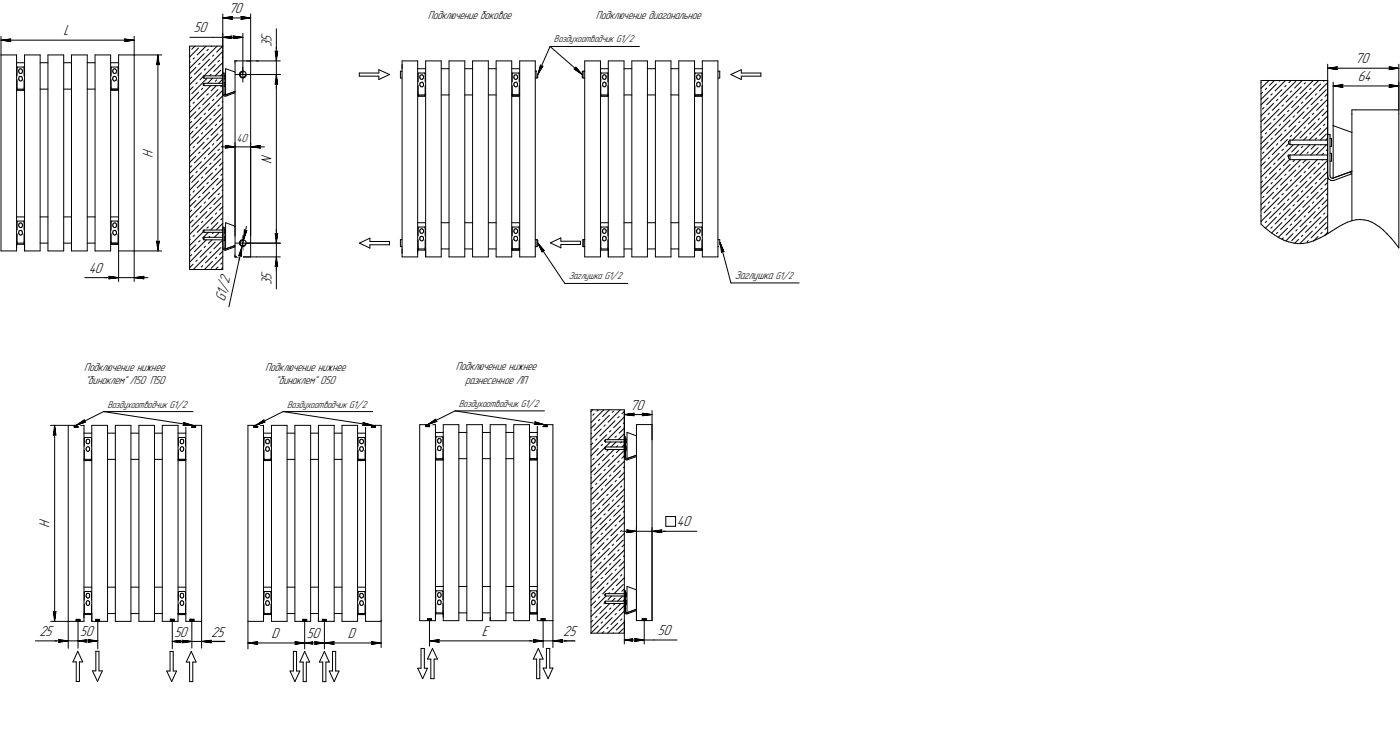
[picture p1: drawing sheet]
<svg xmlns="http://www.w3.org/2000/svg" width="715mm" height="380mm" viewBox="0 0 715 380" stroke-linecap="round" stroke-linejoin="round" font-family="sans-serif">
<defs><g id="words">
<g font-size="7.8">
<text x="117" y="7">70</text>
<text x="32" y="18">L</text>
<text x="99" y="16">50</text>
<text x="139" y="24" transform="rotate(-90 139 24)">35</text>
<text x="692" y="32">70</text>
<text x="693" y="41">64</text>
<text x="78" y="81" transform="rotate(-90 78 81)">H</text>
<text x="139" y="84" transform="rotate(-90 139 84)">N</text>
<text x="45" y="139">40</text>
<text x="139" y="145" transform="rotate(-90 139 145)">35</text>
<text x="115" y="154" transform="rotate(-78 115 154)">G1/2</text>
<text x="322" y="209">70</text>
<text x="25" y="269" transform="rotate(-90 25 269)">H</text>
<text x="346" y="269">40</text>
<text x="336" y="324">50</text>
<text x="20" y="324">25</text>
<text x="41" y="324">50</text>
<text x="89" y="325">50</text>
<text x="108" y="325">25</text>
<text x="139" y="326">D</text>
<text x="157" y="326">50</text>
<text x="178" y="326">D</text>
<text x="246" y="324">E</text>
<text x="287" y="324">25</text>
</g>
<g font-size="6.2">
<text x="218" y="10">Подключение боковое</text>
<text x="304" y="10">Подключение диагональное</text>
<text x="121" y="73">40</text>
<text x="375" y="142">Заглушка</text>
<text x="43" y="189">Подключение нижнее</text>
<text x="135" y="189">Подключение нижнее</text>
<text x="233" y="189">Подключение нижнее</text>
<text x="44" y="196">&quot;биноклем&quot; Л50 П50</text>
<text x="141" y="196">&quot;биноклем&quot; 050</text>
<text x="237" y="196">разнесенное ЛП</text>
</g>
<g font-size="5.4">
<text x="283" y="22">Воздухоотводчик G1/2</text>
<text x="290" y="143">Заглушка G1/2</text>
<text x="396" y="142">G1/2</text>
<text x="55" y="208">Воздухоотводчик G1/2</text>
<text x="147" y="208">Воздухоотводчик G1/2</text>
<text x="234" y="208">Воздухоотводчик G1/2</text>
</g>
</g></defs>
<g fill="none" stroke="#000" stroke-width=".51">
<path d="M1 19v9zM6 20h-1zM64 20h4zM64 20h.1M68 19v9zM97 19h12zM109 19h5zM114 19l5 1zM114 9l5 1zM114 17v7zM114 7v30zM114 19l5-1z"/>
<path d="M114 19h10zM114 9l5-1zM114 9h14zM118 19l1 1zM118 9l1 1zM119 18l-1 1zM119 8l-1 1zM119 20l5-1zM119 18l5 1zM119 18v1zM119 19v1zM123 10l5-1z"/>
<path d="M123 8l5 1zM123 8v1zM123 9v1zM124 17v21zM128 7v24zM141 15v11zM1 28v100zM1 20h5zM1 20h67zM1 28h7zM1 20l5 1zM5 20l1 1z"/>
<path d="M8 30v2zM8 28v2zM8 32h5zM8 32v13zM9 35v4zM9 34h.1M9 34h3zM10 37h.1M10 40h.1M10 36v1zM10 39v1zM10 35v1z"/>
<path d="M10 39h.1M10 35h.1M10 37v1zM10 39h1zM10 35h1zM10 38l1-1zM11 39h.1M11 35h.1M11 37h.1M11 39v1zM11 35v1zM11 36v1z"/>
<path d="M11 40h.1M12 34h.1M12 35h.1M12 35v4zM13 28h7zM13 28v100zM20 28v100zM20 32h4zM24 28h9zM24 28v100zM33 28v100zM33 32h3z"/>
<path d="M36 28h9zM36 28v100zM45 28v100zM45 32h4zM49 28h7zM49 28v100zM56 28v100zM56 32h5zM57 35v4zM57 34h.1M57 34h3zM58 37h.1"/>
<path d="M58 40h.1M58 36v1zM58 39h.1M58 35h.1M58 39v1zM58 35v1zM58 37v1zM58 39h1zM58 35h1zM58 38l1-1zM59 39h.1M59 35h.1"/>
<path d="M59 37h.1M59 39v1zM59 35v1zM59 36v1zM59 40h.1M60 34h.1M60 35h.1M60 35v4zM61 28h7zM61 28v100zM64 21l4-1zM64 20v1z"/>
<path d="M68 28v100zM68 28h15zM80 33h1zM81 28v5zM81 28v100zM81 28l-1 5zM81 33h.1M97 24h17zM97 24v113zM97 38l3-4zM97 32h.1M97 35l7-8z"/>
<path d="M98 25l1-1zM99 30v-1zM99 38l8-8zM101 28l4-4zM101 33l1-1zM101 24l-4 5zM103 37l-6 6zM103 31l8-7zM104 39v1zM104 40h.1M104 40h10zM104 39h.1"/>
<path d="M104 39h10zM105 35l-1 1zM106 26v-1zM107 39l1-1zM108 24h.1M108 29l1-1zM109 40l-3 3zM109 36l5-4zM110 39l3-3zM111 27l3-3zM111 32l1-1zM113 39l1-1z"/>
<path d="M113 29h1zM114 26l-8 8zM114 38v10zM114 37h.1M114 37v1zM114 24v113zM114 38h.1M115 38v2zM115 35l5 2zM115 35v13zM120 31v1zM120 31h1z"/>
<path d="M120 31h8zM120 32v5zM120 37v10zM120 38h4zM122 38v1zM122 39h1zM122 37v1zM123 38v1zM123 38h.1M123 39v1zM123 39h.1M123 37h-1z"/>
<path d="M123 37v1zM123 37l1-1zM123 37h1zM123 39h1zM123 40h1zM124 37h.1M124 36h.1M124 38h4zM124 38v4zM124 34v4zM124 39h1zM124 40h1z"/>
<path d="M124 36l1 1zM125 39h.1M125 37h.1M125 38v1zM125 39v1zM125 37l1 1zM126 38l-1 1zM126 38h.1M126 38h17zM126 31h17zM128 31v100zM131 31h1z"/>
<path d="M140 26l1 5zM140 26l1 1zM141 38l-1 5zM141 38l1 5zM141 27l1-1zM141 26v5zM141 38v86zM141 38v7zM141 24v7zM141 31v7zM142 26l-1 5zM183 39h10z"/>
<path d="M183 37v2zM183 37h10zM193 36v1zM193 36l6 2zM193 39v2zM204 40h1zM204 36v4zM204 36h1zM205 31h8zM205 31v100zM205 33v2zM213 33v2z"/>
<path d="M213 31v2zM213 35h4zM213 35v13zM213 38v4zM214 37h.1M214 37h3zM214 40h.1M214 39v1zM214 40h1zM214 39l1-1zM214 39h.1M215 38h.1"/>
<path d="M215 38h1zM216 38v1zM216 39v1zM216 40h.1M216 39h.1M217 37h.1M217 38h.1M217 38v4zM217 31h8zM217 31v100zM225 31v100zM225 35h4z"/>
<path d="M229 31h8zM229 31v100zM237 31v100zM237 35h4zM241 31h8zM241 31v100zM249 31v100zM249 35h4zM253 31h8zM253 31v100zM261 31v100zM261 35h4z"/>
<path d="M261 38v4zM262 37h.1M262 37h3zM262 40h1zM262 40h.1M262 39v1zM262 39l1-1zM262 39h.1M263 38h.1M263 38h1zM264 38v1zM264 39v1z"/>
<path d="M264 40h.1M264 39h.1M265 37h.1M265 38h.1M265 38v4zM265 31h8zM265 31v100zM273 40h1zM273 31v100zM273 36h1zM274 36v1zM274 36v4z"/>
<path d="M274 37v2zM274 39v1zM276 33l-2 5zM276 33v1zM276 34h1zM277 34l-3 4zM281 24l-7 14zM281 24l16 14zM281 24h45zM293 35h1zM293 35l4 3zM294 34l3 4z"/>
<path d="M294 34v1zM297 37v2zM297 39l1 1zM297 37l1-1zM298 40h.1M298 36v4zM298 36h.1M298 31h8zM298 31v100zM306 33v2zM306 31v2zM306 35h4z"/>
<path d="M306 35v13zM307 38v4zM307 37h.1M307 37h3zM308 40h.1M308 39v1zM308 39v-1zM308 39h.1M308 38h1zM309 38h.1M309 38v1zM309 39v1z"/>
<path d="M309 40h.1M309 39h.1M310 37h.1M310 38h.1M310 38v4zM310 31h9zM310 31v100zM319 31v100zM319 35h3zM322 31h8zM322 31v100zM330 31v100z"/>
<path d="M330 35h5zM335 31h7zM335 31v100zM342 31v100zM342 35h4zM346 31h8zM346 31v100zM354 31v100zM354 35h4zM355 38v4zM355 37h.1M355 37h3z"/>
<path d="M356 40h.1M356 39v1zM356 39v-1zM356 39h.1M356 38h1zM357 38h.1M357 38v1zM357 39v1zM357 40h.1M357 39h.1M358 37h.1M358 38h.1"/>
<path d="M358 38v4zM358 31h8zM358 31v100zM366 31v100zM366 36h1zM366 40h1zM367 36v4zM373 38l5 3zM373 38l5-2zM378 39v2zM378 36v1zM378 37h10z"/>
<path d="M378 39h10zM388 37v2zM678 33v36zM678 35l5-1zM678 35h36zM678 35h5zM682 35h1zM683 34l-1 1zM709 35h5zM709 34l1 1zM709 34l5 1zM710 35h-1z"/>
<path d="M714 33v23zM8 45v79zM8 45h5zM9 46h3zM9 45v1zM9 41v4zM10 40v1zM10 41h.1M10 41h1zM11 41h.1M11 40v1zM12 45v1z"/>
<path d="M12 41v4zM20 45h4zM33 45h3zM45 45h4zM56 45h5zM57 46h3zM57 45v1zM57 41v4zM58 40v1zM58 41h.1M58 41h1zM59 41h.1"/>
<path d="M59 40v1zM60 45v1zM60 41v4zM97 57l7-7zM97 46l2-2zM97 40l1-1zM97 54v1zM99 53v-1zM100 43l1-1zM101 51l7-7zM101 56l1-1zM101 47l-4 5z"/>
<path d="M102 41l8-8zM103 45v1zM103 54l8-8zM104 43h.1M104 43v1zM104 44h10zM104 43h10zM104 58h1zM106 49v-1zM106 40l-8 8zM109 59l5-4zM109 51h-1z"/>
<path d="M110 44l-2 2zM111 41h-1zM111 49l3-3zM111 54h1zM112 43l2-3zM113 44h.1M113 52h1zM114 48h.1M114 49l-8 7zM114 48v1zM114 49h1zM115 40h.1"/>
<path d="M115 44h.1M114 42h.1M114 48h1zM115 42v2zM115 49h.1M115 48h.1M115 48l5-1zM115 49l5-2zM120 47h.1M120 47v68zM140 43h1zM141 43h1z"/>
<path d="M193 41l6-3zM213 48v79zM213 48h4zM213 48v1zM213 44v4zM213 49h4zM214 43h.1M214 43l1 1zM214 42h1zM214 42v1zM215 44h.1M215 40h.1"/>
<path d="M215 44h1zM215 40h1zM215 42h.1M215 42h1zM216 44h.1M216 42v1zM216 43v1zM216 43h.1M217 48v1zM217 44v4zM225 48h4zM237 48h4z"/>
<path d="M249 48h4zM261 48h4zM261 48v1zM261 44v4zM261 49h4zM262 43l1 1zM262 43h.1M262 42h1zM262 42v1zM263 44h.1M263 40h.1M263 42h.1"/>
<path d="M263 44h1zM263 40h1zM263 42h1zM264 44h.1M264 42v1zM264 43v1zM264 43h.1M265 48v1zM265 44v4zM306 48v79zM306 48h4zM307 48v1z"/>
<path d="M307 44v4zM307 49h3zM308 43v1zM308 43h.1M308 42h.1M308 44h.1M308 42v1zM308 42h1zM308 44h1zM308 40h1zM309 42h.1M309 44h.1"/>
<path d="M309 42v1zM309 43v1zM309 43h.1M310 48v1zM310 44v4zM319 48h3zM330 48h5zM342 48h4zM354 48h4zM355 48v1zM355 44v4zM355 49h3z"/>
<path d="M356 43v1zM356 43h.1M356 42h.1M356 44h.1M356 42v1zM356 44h1zM356 40h1zM356 42h1zM357 42h.1M357 44h.1M357 42v1zM357 43v1z"/>
<path d="M357 43h.1M358 48v1zM358 44v4zM644 41h34zM644 41v73zM644 45l4-4zM644 59l6-6zM644 54l3-4zM644 42h.1M644 51l8-8zM644 47v1zM644 56l1-1z"/>
<path d="M647 45l-1 1zM647 54l7-8zM647 58h1zM648 44l2-3zM649 49v-1zM649 56l8-7zM651 46l5-5zM652 59l8-8zM652 51h.1M653 41h.1M654 49l7-8zM654 54h1z"/>
<path d="M656 44h.1M656 52l8-8zM658 56l-1 1zM658 42l1-1zM659 47v-1zM660 60l1-1zM662 49l-1 1zM662 58l8-8zM664 48l6-7zM664 53l1-1zM665 41l-4 4zM666 42v1z"/>
<path d="M666 51l8-8zM667 47l-8 8zM668 55l-1 1zM668 46l1-1zM668 60l-7 8zM669 54l8-8zM670 58h1zM671 44l2-3zM672 56l6-5zM672 48l-1 1zM673 46l5-4zM674 51h1z"/>
<path d="M676 41h.1M676 49l2-1zM677 54h1zM678 56l-3 3zM678 41v78zM680 42v22zM680 44l5-1zM680 44h34zM680 44l5 1zM685 44v1zM685 43v1zM690 56h2z"/>
<path d="M690 58v10zM690 56v2zM692 56h20zM709 45l5-1zM709 43l1 1zM709 43l5 1zM710 44l-1 1zM712 56h2zM714 58v68zM714 56v2zM714 42v14zM97 66l6-6z"/>
<path d="M97 60l3-3zM97 74l4-4zM97 63l1-1zM97 77h.1M99 75h.1M99 67l-2 2zM99 61l8-8zM101 73l7-7zM101 65l-1 1zM101 78h1zM102 63l8-7zM103 68h.1"/>
<path d="M103 76l8-8zM105 66l8-8zM106 71v-1zM106 63l-8 7zM106 79l8-7zM107 61h1zM109 73l-1 1zM111 63l-1 1zM111 77l1-1zM113 67v-1zM113 75h7zM113 75l1-1z"/>
<path d="M114 77l-5 5zM114 63l-6 6zM114 60l-2 2zM114 69l-3 3zM115 74l5 1zM115 74v1zM115 76l5-1zM115 75v1zM120 73v47zM120 75h8zM128 75l5-1zM128 73v47z"/>
<path d="M128 75l5 1zM128 75h7zM132 75l1 1zM133 74l-1 1zM644 68l5-5zM644 62l2-2zM644 76l3-3zM644 71v-1zM644 73l8-7zM644 65h.1M644 78h1zM645 63l8-7z"/>
<path d="M646 68h1zM647 76l7-8zM648 66l8-8zM649 70v1zM649 79l8-8zM650 61h1zM650 75l-6 7zM652 73v1zM654 63l-1 1zM654 72l7-8zM654 77l1-1zM655 62l8-8z"/>
<path d="M656 67v-1zM656 75l2-2zM658 72v1zM658 73v1zM658 80v1zM658 79l-1 1zM658 65l8-8zM658 74h20zM658 71v1zM658 71v3zM658 79v1zM658 79v2z"/>
<path d="M658 71h20zM658 79h20zM659 61l-8 8zM659 70v-1zM661 79l2-2zM663 63l1-1zM663 74l-4 4zM664 70l7-7zM664 75h1zM664 67l-4 4zM665 61l8-8zM665 71l2-1z"/>
<path d="M666 65v1zM667 78h1zM668 63l8-7zM668 71l6-5zM668 68h1zM669 74l-6 5zM669 79l4-4zM671 66l7-7zM671 71l1-1zM671 74l-2 2zM672 79l5-5zM673 61h.1"/>
<path d="M673 69l5-4zM674 71l3-3zM674 74h.1M675 79l1-1zM676 63v1zM677 71l1-1zM677 77l1-1zM678 69v21zM678 69h1zM678 69h.1M678 79h.1M679 69v21z"/>
<path d="M679 69h.1M679 71h1zM679 78h1zM679 75h1zM680 71v4zM680 78v4zM680 64v27zM680 64l10 4zM690 68v19zM97 88l6-6zM97 83l3-3zM97 80l7-7z"/>
<path d="M97 85h1zM97 99v1zM99 89l-2 2zM99 97v1zM99 83l8-8zM101 96l7-8zM101 87l-1 1zM101 92l-4 5zM102 86l8-8zM103 91v-1zM103 99l8-8zM104 81l1-1z"/>
<path d="M105 89l8-8zM106 94v-1zM106 85l-8 8zM107 84l1-1zM108 97l1-1zM110 87l1-1zM111 99h1zM113 89h.1M113 97h1zM114 86l-6 6zM114 83l-2 2zM114 91l-3 3z"/>
<path d="M644 90l5-5zM644 85l2-3zM644 99l3-4zM644 96l8-8zM644 87h.1M644 92v1zM645 86l8-8zM647 90l-1 1zM647 99l7-8zM647 81l1-1zM648 89l8-8zM649 93v1z"/>
<path d="M650 84l1-1zM652 82l8-8zM652 96v1zM653 87l1-1zM654 99h1zM656 89h.1M658 81h.1M658 87l6-6zM658 81l-3 4zM658 81h20zM659 84l-8 8zM659 92h.1"/>
<path d="M660 82h1zM661 87l-7 7zM662 94l-1 1zM663 85h1zM664 98l1-1zM664 89l-8 8zM665 83l2-2zM666 87v1zM666 96l8-8zM668 86l4-5zM668 91l1-1zM668 82l-7 8z"/>
<path d="M670 95l-8 8zM671 89l7-7zM671 85l-7 8zM672 93l-1 1zM673 83v1zM673 92l5-5zM674 97l1-1zM675 81v1zM676 87v-1zM676 94l2-1zM677 91l-8 8zM678 99h-1z"/>
<path d="M678 90v1zM678 90h.1M678 91h.1M678 91l1 1zM679 90h.1M679 82h1zM679 90v1zM679 92h1zM679 91h1zM680 92h1zM680 91h.1M680 91l10-4z"/>
<path d="M680 91l9-3zM681 92l9-3zM689 88l1 1zM690 87v26zM8 111h5zM9 119v4zM9 113v4zM9 113h.1M9 113h3zM10 118v1zM10 115h.1M10 119v1z"/>
<path d="M10 115v1zM10 118h.1M10 114v1zM10 114h.1M10 120h.1M10 116h.1M10 118h1zM10 114h1zM10 120h1zM10 116h1zM11 118h.1M11 114h.1"/>
<path d="M11 120h.1M11 116h.1M11 114v1zM11 119v1zM11 115h.1M11 115v1zM11 118v1zM12 113h.1M12 119v4zM12 113v4zM20 111h4zM33 111h3z"/>
<path d="M45 111h4zM56 111h5zM57 119v4zM57 113v4zM57 113h.1M57 113h3zM58 118v1zM58 115h.1M58 119v1zM58 115v1zM58 118h.1M58 114h.1"/>
<path d="M58 114v1zM58 120h.1M58 116h.1M58 118h1zM58 114h1zM58 120h1zM58 116h1zM59 118h.1M59 114h.1M59 120h.1M59 116h.1M59 114v1z"/>
<path d="M59 119v1zM59 115h.1M59 115v1zM59 118v1zM60 113h.1M60 119v4zM60 113v4zM97 105l3-3zM97 114l2-2zM97 103l7-8zM97 108l1-1zM99 106l8-8z"/>
<path d="M100 111l1-1zM101 119l7-8zM101 101l1-1zM101 115l-4 5zM102 109l8-8zM103 114v-1zM103 105l-6 6zM104 118v-1zM104 118h.1M104 118v1zM104 118l-7 7zM104 119h10z"/>
<path d="M104 117v2zM104 117h10zM105 111l8-7zM105 103l-1 1zM106 116h.1M106 108l-8 8zM106 102l8-8zM107 107l1-1zM108 119h1zM109 104l5-4zM110 109h1zM111 117l3-3z"/>
<path d="M111 114l-3 3zM113 120h1zM113 111v1zM114 108l-6 6zM114 105l-2 2zM114 117h-1zM114 116v10zM114 116h.1M115 119h.1M114 117h.1M115 117v2zM115 114l5 1z"/>
<path d="M115 114v13zM120 115v10zM125 117l-1 5zM125 117v1zM125 118h1zM126 115l-2 7zM126 118l-2 4zM140 119l1 1zM140 119l1 5zM141 120l1-1zM141 117v7zM142 119l-1 5z"/>
<path d="M213 114h4zM213 116v4zM214 116h.1M214 116h3zM214 118h.1M214 118l1 1zM214 117h1zM214 117v1zM215 119h.1M215 119h1zM215 117h.1M215 117h1z"/>
<path d="M216 119h.1M216 117v1zM216 118h.1M216 118v1zM217 116h.1M217 116v4zM225 114h4zM237 114h4zM249 114h4zM261 114h4zM261 116v4zM262 116h.1"/>
<path d="M262 116h3zM262 118l1 1zM262 118h.1M262 117h1zM262 117v1zM263 119h.1M263 117h.1M263 119h1zM263 117h1zM264 119h.1M264 117v1zM264 118h.1"/>
<path d="M264 118v1zM265 116h.1M265 116v4zM306 114h4zM307 116v4zM307 116h.1M307 116h3zM308 118v1zM308 118h.1M308 117h.1M308 119h.1M308 117v1z"/>
<path d="M308 117h1zM308 119h1zM309 117h.1M309 119h.1M309 117v1zM309 118h.1M309 118v1zM310 116h.1M310 116v4zM319 114h3zM330 114h5zM342 114h4z"/>
<path d="M354 114h4zM355 116v4zM355 116h.1M355 116h3zM356 118v1zM356 118h.1M356 117h.1M356 119h.1M356 117v1zM356 119h1zM356 117h1zM357 117h.1"/>
<path d="M357 119h.1M357 117v1zM357 118h.1M357 118v1zM358 116h.1M358 116v4zM644 113l5-5zM644 107l2-2zM644 104l6-6zM644 110h.1M644 114l1 2zM644 101l1-1z"/>
<path d="M644 115h.1M645 109l8-8zM645 116l3 2zM646 114l1-1zM646 116l6-5zM648 111l8-7zM648 103l-1 1zM648 118l2 2zM649 116h.1M649 102l8-8zM650 107l1-1zM650 120l3 1z"/>
<path d="M652 119h.1M652 104l8-7zM653 109h1zM654 117l7-8zM654 114l-5 5zM655 107l8-8zM656 111v1zM656 120l8-8zM658 102h-1zM658 110l8-8zM659 107l-8 7zM659 115v-1z"/>
<path d="M659 100l8-8zM660 119l-4 4zM660 105l1-1zM662 117l-1 1zM664 116l7-8zM664 107l-1 1zM665 106l8-8zM666 111v-1zM668 109l8-8zM668 100l-1 1zM668 114l1-1zM668 105l-7 8z"/>
<path d="M671 103l-1 1zM671 111l7-7zM671 116h1zM672 102l6-6zM673 107v-1zM673 114l5-4zM674 119h1zM674 111l-8 8zM675 104l3-2zM676 109h.1M676 117l2-1zM678 119l1-1z"/>
<path d="M679 118h1zM680 118l2-2zM682 116l3-1zM685 115l3-2zM688 113h2zM690 113l2-1zM692 112h2zM694 112h2zM696 112l2 1zM698 113h2zM700 113l2 1zM702 114l2 2z"/>
<path d="M704 116l2 1zM706 117l2 2zM708 119l2 2zM1 128h7zM8 124v2zM8 124v4zM8 124h5zM9 125h3zM9 123v2zM9 124v1zM12 123v2zM12 124v1z"/>
<path d="M13 126v2zM13 124v2zM13 128h7zM20 124h4zM24 128h9zM33 124h3zM36 128h9zM45 124h4zM49 128h7zM56 124h5zM57 125h3zM57 123v2z"/>
<path d="M57 124v1zM60 123v2zM60 124v1zM61 128h7zM61 128v16zM68 128v16zM68 128h15zM80 123l1 5zM80 123l1 1zM81 124v-1zM81 123v5zM97 137h17z"/>
<path d="M97 128l3-3zM97 122h.1M97 137l2-2zM97 131l1-1zM99 121v-1zM99 128l6-6zM100 133h1zM101 123h1zM102 131l8-8zM103 128l-6 6zM103 135v1zM103 121l3-2z"/>
<path d="M104 121v1zM104 122h.1M104 122h10zM104 121h.1M104 121h10zM104 137l4-4zM105 134l8-8zM105 126h-1zM106 131l-7 6zM106 124l2-2zM107 121h.1M107 129l1-1z"/>
<path d="M109 127l5-5zM109 121l3-2zM110 137l1-1zM111 131l-1 1zM113 135v-1zM113 137h1zM114 131l-6 6zM114 128l-2 2zM114 127h.1M114 127l1 1zM115 123h.1M114 126v1z"/>
<path d="M114 121h.1M114 127h1zM115 121v2zM115 128h.1M115 127h.1M115 127l5-2zM115 128l5-2zM120 125v1zM120 131h1zM120 130v1zM120 125v6zM120 131h8z"/>
<path d="M120 124h4zM121 131h10zM122 130h1zM122 124v1zM122 125h1zM122 123v1zM123 124v1zM123 124h.1M123 130v1zM123 125v1zM123 125h.1M123 123h-1z"/>
<path d="M123 123v1zM123 123l1-1zM123 123h1zM123 125h1zM123 126h1zM124 123h.1M124 126l-1 5zM124 126l-7 31zM124 126l-2 4zM124 126l-2 7zM124 122h.1M124 124h4z"/>
<path d="M124 124v4zM124 120v4zM124 125h1zM124 126l1-1zM124 122v4zM124 122l1 1zM125 125h.1M125 123h.1M125 124v1zM125 123l1 1zM126 124l-1 1zM126 124h.1"/>
<path d="M126 124h17zM131 131h12zM140 136h1zM141 131l1 5zM141 131v5zM141 136v11zM141 131l-1 5zM141 136h1zM141 131v7zM141 124v7zM183 124l6 3zM183 124l6-3z"/>
<path d="M189 125h10zM189 125v2zM189 121v2zM189 123h10zM199 123v2zM204 126h1zM204 122v4zM204 122h1zM205 131h8zM205 127v2zM213 127v2zM213 127v4z"/>
<path d="M213 127h4zM213 126v2zM213 122v4zM213 127v1zM213 128h4zM214 122h.1M214 121v1zM214 122l1 1zM214 121h1zM214 121h.1M215 123h.1M215 123h1z"/>
<path d="M215 121h.1M215 121h1zM216 123h.1M216 121h.1M216 122v1zM216 121v1zM217 126v2zM217 122v4zM217 127v1zM217 129v2zM217 127v2zM217 131h8z"/>
<path d="M225 127h4zM229 131h8zM237 127h4zM241 131h8zM249 127h4zM253 131h8zM261 127h4zM261 126v2zM261 122v4zM261 127v1zM261 128h4zM262 122l1 1z"/>
<path d="M262 122h.1M262 121v1zM262 121h1zM262 121h.1M263 123h.1M263 121h.1M263 123h1zM263 121h1zM264 123h.1M264 121h.1M264 122v1zM264 121v1z"/>
<path d="M265 126v2zM265 122v4zM265 127v1zM265 131h8zM273 126h1zM273 122h1zM274 122v1zM274 122v4zM274 126v-1zM274 124l14 21zM274 124l3 5zM274 123v2z"/>
<path d="M274 124l4 4zM277 128h1zM277 128v1zM281 124l5 2zM281 124l5-3zM286 125v1zM286 121v2zM286 123h10zM286 125h10zM296 123v2zM298 126h.1M298 122v4z"/>
<path d="M298 122h.1M298 131h8zM306 127v2zM306 127v4zM306 127h4zM307 126v2zM307 122v4zM307 127v1zM307 128h3zM308 122v1zM308 122h.1M308 121v1z"/>
<path d="M308 121h.1M308 123h.1M308 121h1zM308 123h1zM309 121h.1M309 123h.1M309 122v1zM309 121v1zM310 126v2zM310 122v4zM310 127v1zM310 129v2z"/>
<path d="M310 127v2zM310 131h9zM319 127h3zM322 131h8zM330 127h5zM335 131h7zM342 127h4zM346 131h8zM354 127h4zM355 126v2zM355 122v4zM355 127v1z"/>
<path d="M355 128h3zM356 122v1zM356 122h.1M356 121v1zM356 121h.1M356 123h.1M356 123h1zM356 121h1zM357 121h.1M357 123h.1M357 122v1zM357 121v1z"/>
<path d="M358 126v2zM358 122v4zM358 127v1zM358 131h8zM366 122h1zM366 126h1zM367 122v4zM368 124l5 20zM368 124v5zM368 124l2 4zM369 128l-1 1zM369 128h1z"/>
<path d="M652 121l5-5zM653 121l2 2zM654 122l1-1zM655 123h3zM658 123l2 1zM659 123l8-8zM660 124h3zM661 124l2-2zM663 124h2zM663 124l7-6zM664 121l1-1zM665 124h3z"/>
<path d="M667 123h1zM668 124l3-1zM669 121l8-7zM670 123l3-2zM671 123l3-2zM674 121l2-1zM676 120l2-1zM710 121l2 3zM712 124l2 2zM43 142h12zM54 142h7zM55 142h6z"/>
<path d="M56 141l5 1zM56 141v1zM56 142h5zM56 142h.1M61 142h7zM68 142l5-1zM68 142h5zM68 142h8zM73 142h.1M73 141v1zM288 145h32zM373 144h35z"/>
<path d="M26 217h9zM28 217l1 5zM28 217v100zM28 217l-1 5zM35 217h8zM35 217v100zM38 217v1zM38 218h2zM38 217l2 1zM38 217h2zM39 217l5-2zM39 217l4-3z"/>
<path d="M39 217l14-7zM40 217v1zM43 219v2zM43 217v2zM43 215h1zM43 214v1zM47 217h8zM47 217v100zM53 210l45 7zM53 210h45zM55 217v100zM59 217h8z"/>
<path d="M59 217v100zM67 217v100zM71 217h8zM71 217v100zM79 217v100zM83 217h8zM83 217v100zM91 217v100zM93 217h5zM93 217l1-1zM94 216l4 1zM94 216h.1"/>
<path d="M95 217h8zM95 217v100zM98 217v1zM98 218h2zM98 217l2 1zM98 217h2zM100 217v1zM103 217v100zM127 217v100zM127 217h8zM130 217v1zM130 218h2z"/>
<path d="M130 217l2 1zM130 217h2zM131 217l14-7zM131 217l4-2zM131 217l4-3zM132 217v1zM135 219v2zM135 217v2zM135 215h.1M135 214v1zM139 217h8zM139 217v100z"/>
<path d="M145 210l45 7zM145 210h45zM147 217v100zM151 217h8zM151 217v100zM159 217v100zM163 217h8zM163 217v100zM171 217v100zM175 217h8zM175 217v100zM183 217v100z"/>
<path d="M185 217l1-1zM185 217h5zM185 216l5 1zM185 216h1zM187 217h8zM187 217v100zM190 217v1zM190 218h2zM190 217l2 1zM190 217h2zM192 217v1zM195 217v100z"/>
<path d="M214 217v100zM214 217h8zM217 217v1zM217 218h2zM217 217l2 1zM217 217h2zM218 217h1zM218 217l5-2zM218 217l14-7zM218 217l4-3zM219 217v1zM222 218v3z"/>
<path d="M222 217v1zM222 215h1zM222 214v1zM226 217h8zM226 217v100zM232 210l46 7zM232 210h46zM234 217v100zM238 217h8zM238 217v100zM246 217v100zM250 217h8z"/>
<path d="M250 217v100zM258 217v100zM262 217h8zM262 217v100zM270 217v100zM273 217v-1zM273 217h5zM273 215v1zM273 215l5 2zM274 217h8zM274 217v100zM277 217v1z"/>
<path d="M277 218h2zM277 217l2 1zM277 217h2zM278 217h1zM279 217v1zM282 217v100zM302 209h17zM302 209v114zM302 218l2-2zM302 216l6-7zM302 210l1-1zM303 211v1z"/>
<path d="M303 220l8-8zM305 210v-1zM305 215l1-1zM308 213l3-4zM309 217l-1 1zM312 210h1zM315 213h1zM317 209l-7 6zM317 211l2-1zM318 216h1zM319 213l-6 5zM319 211l5 1z"/>
<path d="M319 218l-3 3zM319 209v114zM319 209v22zM319 211h5zM319 211h14zM323 211l1 1zM324 211h-1zM325 218v4zM325 217v1zM325 217h1zM326 217h7zM328 211h5z"/>
<path d="M328 212l5-1zM328 211h.1M328 211v1zM333 217v100zM333 209v15zM27 222l1-1zM28 221l1 1zM43 234v79zM43 234h4zM43 221h4zM43 221v13zM43 235h4z"/>
<path d="M43 234v1zM43 230v4zM43 224v4zM43 223h.1M43 223h3zM44 229v1zM44 226h.1M44 229h.1M44 225v1zM44 228h1zM44 224h1zM44 230h1z"/>
<path d="M44 226h1zM44 228v1zM44 224v1zM45 228h.1M45 224h.1M45 230h.1M45 226h.1M45 228h1zM45 224h1zM45 230h1zM45 226h1zM46 228v1z"/>
<path d="M46 224v1zM46 229v1zM46 225v1zM46 226h.1M46 229h.1M46 225h.1M47 223h.1M47 224h.1M47 234v1zM47 230v4zM47 224v4zM55 221h4z"/>
<path d="M55 234h4zM67 221h4zM67 234h4zM79 221h4zM79 234h4zM91 221h4zM91 234h4zM91 235h4zM91 234v1zM91 230v4zM91 224v4zM91 223h.1"/>
<path d="M91 223h3zM92 229h.1M92 226h.1M92 225v1zM92 229v1zM92 228v1zM92 224v1zM92 228h1zM92 224h1zM92 230h1zM92 226h1zM93 228h.1"/>
<path d="M93 224h.1M93 230h.1M93 226h.1M93 228h1zM93 224h1zM93 230h1zM93 226h1zM94 228v1zM94 224v1zM94 229v1zM94 225v1zM94 226h.1"/>
<path d="M94 229h.1M94 225h.1M95 223h.1M95 224h.1M95 234v1zM95 230v4zM95 224v4zM135 234v79zM135 234h4zM135 221h4zM135 221v13zM135 235h3z"/>
<path d="M135 234v1zM135 230v4zM135 224v4zM135 223h.1M135 223h3zM136 229h.1M136 226h.1M136 225v1zM136 229v1zM136 228v1zM136 224v1zM136 228h.1"/>
<path d="M136 224h.1M136 230h.1M136 228h1zM136 224h1zM136 230h1zM136 226h1zM137 228h.1M137 224h.1M137 230h.1M137 226h.1M137 228v1zM137 224v1z"/>
<path d="M137 229v1zM137 225v1zM137 229h.1M137 225h.1M138 223h.1M138 224h.1M138 234v1zM138 230v4zM138 224v4zM147 221h4zM147 234h4zM159 221h4z"/>
<path d="M159 234h4zM171 221h4zM171 234h4zM183 221h4zM183 234h4zM183 234v1zM183 230v4zM183 224v4zM183 235h3zM183 223h.1M183 223h3zM184 229h.1"/>
<path d="M184 226h.1M184 225v1zM184 229v1zM184 228h.1M184 224h.1M184 228v1zM184 224v1zM184 230h.1M184 228h1zM184 224h1zM184 230h1zM184 226h1z"/>
<path d="M185 228h.1M185 224h.1M185 230h.1M185 226h.1M185 228v1zM185 224v1zM185 229v1zM185 225v1zM185 229h.1M185 225h.1M186 223h.1M186 224h.1"/>
<path d="M186 234v1zM186 230v4zM186 224v4zM222 234v79zM222 234h4zM222 221h4zM222 221v13zM222 235h4zM222 233v2zM222 229v4zM222 223v4zM222 234v1z"/>
<path d="M223 223h.1M223 223h3zM223 229l1 1zM223 225l1 1zM223 229h.1M223 225h.1M223 228v1zM224 230h.1M224 226h.1M224 228h.1M224 224h.1M224 228h-1z"/>
<path d="M224 224l-1 1zM224 230h1zM224 226h1zM224 228h1zM224 224h1zM225 230h.1M225 226h.1M225 228h.1M225 224v1zM225 229v1zM225 225h.1M225 225v1z"/>
<path d="M225 228v1zM226 223h.1M226 233v2zM226 229v4zM226 223v4zM226 234v1zM234 221h4zM234 234h4zM246 221h4zM246 234h4zM258 221h4zM258 234h4z"/>
<path d="M270 221h4zM270 234h4zM270 235h4zM270 233v2zM270 229v4zM270 223v4zM270 234v1zM271 223h.1M271 223h3zM271 229h.1M271 225h.1M271 228v1z"/>
<path d="M271 229l1 1zM271 225l1 1zM272 228h-1zM272 224l-1 1zM272 230h.1M272 226h.1M272 228h.1M272 224h.1M272 230h1zM272 226h1zM272 228h1zM272 224h1z"/>
<path d="M273 230h.1M273 226h.1M273 228h.1M273 224v1zM273 229v1zM273 225h.1M273 225v1zM273 228v1zM274 223h.1M274 233v2zM274 229v4zM274 223v4z"/>
<path d="M274 234v1zM302 224l5-5zM302 238l6-6zM302 227l1-1zM302 221h.1M302 230l8-8zM303 234h.1M304 225l1-1zM305 232l7-7zM305 229l-3 4zM305 237h1zM306 222l8-7z"/>
<path d="M307 227h1zM308 235l5-6zM309 225h.1M309 228v1zM309 229h.1M309 239l-1 1zM309 225h10zM309 224v1zM309 229h10zM309 228h.1M309 224h10zM309 228h10z"/>
<path d="M310 230h.1M310 224l7-6zM310 238l8-8zM311 220h1zM312 228l2-3zM312 233l1-1zM314 223l1-1zM315 228v-1zM315 231l1-2zM315 236l1-1zM316 224l3-3zM317 226v-1z"/>
<path d="M317 234l2-1zM317 228l2-1zM318 239l1-1zM319 234h.1M319 223v10zM319 223h.1M319 234l1 1zM319 226h1zM319 230h1zM319 233h.1M319 224h1zM319 228h1z"/>
<path d="M319 234h1zM320 235h.1M320 224v2zM320 228v2zM320 234h.1M320 221l5 1zM320 234l5-2zM320 221v13zM320 235l5-2zM325 232v1zM325 232v69zM325 222v10z"/>
<path d="M302 247l5-5zM302 241l2-2zM302 250l1-1zM302 244h.1M302 252l8-8zM303 257v-1zM303 242l8-8zM304 247l1-1zM305 255l7-8zM305 251l-3 4zM305 260l1-1zM306 245l8-8z"/>
<path d="M307 250l1-1zM309 248l8-8zM310 253v-1zM311 243l1-1zM312 251l7-7zM313 241l6-6zM313 255l-1 1zM315 245l-1 1zM315 254l4-4zM315 259l1-1zM315 250l-7 8zM317 249v-1z"/>
<path d="M317 256l2-1zM319 241l-3 3zM302 269l5-5zM302 264l2-3zM302 278l3-4zM302 272l1-1zM302 261l6-7zM302 266h.1M302 275l8-8zM303 279v1zM303 265l8-8zM305 278l7-8z"/>
<path d="M305 269l-1 1zM306 268l8-8zM307 273l1-1zM308 263l1-1zM309 271l8-8zM310 275h.1M310 261l8-8zM311 266l1-1zM312 273l7-7zM313 263l6-5zM313 278h-1zM314 268h1z"/>
<path d="M315 276l4-4zM315 273l-7 7zM316 266l3-2zM317 271h.1M317 279l2-1zM318 271h7zM318 261h1zM320 270l5 1zM320 270v1zM320 272l5-1zM320 271v1zM325 269v48z"/>
<path d="M325 271h8zM333 271h5zM333 269v48zM333 271l5 1zM333 271h7zM333 271l5-1zM337 271l1 1zM338 270l-1 1zM338 271h18zM340 264v5zM340 264h5zM340 269h5z"/>
<path d="M345 264v5zM43 300h4zM55 300h4zM67 300h4zM79 300h4zM91 300h4zM135 300h4zM147 300h4zM159 300h4zM171 300h4zM183 300h4zM222 299h4z"/>
<path d="M234 299h4zM246 299h4zM258 299h4zM270 299h4zM302 292l5-5zM302 286l2-2zM302 295l1-1zM302 283l6-6zM302 289h.1M302 297l8-7zM303 287l8-7zM305 292h-1z"/>
<path d="M305 283l1-1zM306 290l8-7zM307 295h1zM308 285h1zM309 293l8-8zM310 297v1zM310 283l8-8zM311 288l1-1zM313 286l6-5zM314 291l1-1zM315 299l4-4zM315 281l1-1z"/>
<path d="M315 295l-7 8zM316 289l3-3zM317 293v1zM318 284l1-1zM319 289l-7 7zM320 299l5 2zM320 299v14zM26 317h9zM27 312l1 5zM27 312l1 1zM28 313l1-1zM29 312l-1 5z"/>
<path d="M35 317h8zM35 317v14zM39 316v1zM39 317h1zM39 316h2zM39 316l2 1zM39 317h2zM40 317v14zM41 316v1zM43 313v2zM43 313v4zM43 313h4z"/>
<path d="M43 314h4zM43 312v2zM43 308v4zM43 302v4zM43 313v1zM43 302h.1M43 302h3zM44 308v1zM44 304v1zM44 308h.1M44 304h.1M44 307v1z"/>
<path d="M44 307l1-1zM44 303h1zM44 309h1zM44 305h1zM44 307h.1M44 303v1zM45 306h.1M45 303h.1M45 309h.1M45 305h.1M45 306l1 1zM45 303h1z"/>
<path d="M45 309h1zM45 305h1zM46 307h.1M46 303v1zM46 308v1zM46 304h.1M46 304v1zM46 307v1zM47 302h.1M47 312v2zM47 308v4zM47 302v4z"/>
<path d="M47 313v1zM47 315v2zM47 313v2zM47 317h8zM49 316v1zM49 317h1zM49 316h2zM49 316l2 1zM49 317h2zM50 317v14zM51 316v1zM55 313h4z"/>
<path d="M59 317h8zM67 313h4zM71 317h8zM79 313h4zM83 317h8zM87 316v1zM87 317h1zM87 316h2zM87 316l2 1zM87 317h2zM88 317v14zM89 316v1z"/>
<path d="M91 313h4zM91 314h4zM91 312v2zM91 308v4zM91 302v4zM91 313v1zM91 302h.1M91 302h3zM92 308h.1M92 304h.1M92 307v1zM92 308v1z"/>
<path d="M92 304v1zM92 307h.1M92 303v1zM92 307l1-1zM92 303h1zM92 309h1zM92 305h1zM93 306h.1M93 303h.1M93 309h.1M93 305h.1M93 306l1 1z"/>
<path d="M93 303h1zM93 309h1zM93 305h1zM94 307h.1M94 303v1zM94 308v1zM94 304h.1M94 304v1zM94 307v1zM95 302h.1M95 312v2zM95 308v4z"/>
<path d="M95 302v4zM95 313v1zM95 317h8zM97 316h2zM97 316l2 1zM97 317h2zM97 317h1zM97 316v1zM98 317v14zM99 316v1zM103 317v14zM127 317h8z"/>
<path d="M127 317v14zM135 313v2zM135 313v4zM135 313h4zM135 314h3zM135 312v2zM135 308v4zM135 302v4zM135 313v1zM135 302h.1M135 302h3zM136 308h.1"/>
<path d="M136 304h.1M136 307v1zM136 308v1zM136 304v1zM136 307h.1M136 303v1zM136 307v-1zM136 303h.1M136 309h.1M136 305h.1M136 306h1zM136 303h1z"/>
<path d="M136 309h1zM136 305h1zM137 306v1zM137 303h.1M137 309h.1M137 305h.1M137 307h.1M137 303v1zM137 308v1zM137 304h.1M137 304v1zM137 307v1z"/>
<path d="M138 302h.1M138 312v2zM138 308v4zM138 302v4zM138 313v1zM139 313v2zM139 317h8zM147 313h4zM151 317h8zM155 317h1zM155 316h2zM155 316l2 1z"/>
<path d="M155 317h2zM155 316v1zM156 317v14zM157 316v1zM159 313h4zM163 317h8zM163 315v2zM165 317h1zM165 316h2zM165 316l2 1zM165 317h2zM165 316v1z"/>
<path d="M166 317v14zM167 316v1zM171 313h4zM175 317h8zM183 313h4zM183 312v2zM183 308v4zM183 302v4zM183 313v1zM183 314h3zM183 302h.1M183 302h3z"/>
<path d="M184 308h.1M184 304h.1M184 307v1zM184 308v1zM184 304v1zM184 307v-1zM184 303h.1M184 307h.1M184 303v1zM184 309h.1M184 305h.1M184 306h1z"/>
<path d="M184 303h1zM184 309h1zM184 305h1zM185 306v1zM185 303h.1M185 309h.1M185 305h.1M185 307h.1M185 303v1zM185 308v1zM185 304h.1M185 304v1z"/>
<path d="M185 307v1zM186 302h.1M186 312v2zM186 308v4zM186 302v4zM186 313v1zM187 317h8zM195 317v13zM214 317h8zM218 316l2 1zM218 316v1zM218 316h2z"/>
<path d="M219 316v14zM220 316v1zM222 313v2zM222 313v4zM222 313h4zM222 312v1zM222 308v4zM222 302v4zM222 313h.1M223 301h.1M223 302h.1M223 301h3z"/>
<path d="M223 308h1zM223 304h1zM223 308h.1M223 304h.1M223 307v1zM223 303v1zM224 308v1zM224 304v1zM224 306h.1M224 303v-1zM224 306l-1 1zM224 303h-1z"/>
<path d="M224 302h.1M224 309l1-1zM224 305h1zM224 306h1zM224 302l1 1zM225 308h.1M225 305v-1zM225 306v1zM225 303h.1M225 303v1zM225 304h.1M225 307v1z"/>
<path d="M226 302h.1M226 312v1zM226 308v4zM226 302v4zM226 313h.1M226 313v2zM226 317h8zM234 313h4zM238 317h8zM246 313h4zM250 317h8zM250 315v2z"/>
<path d="M258 313h4zM262 317h8zM270 313h4zM270 312v1zM270 308v4zM270 302v4zM270 313h.1M271 301h.1M271 302h.1M271 301h3zM271 308h.1M271 304h.1"/>
<path d="M271 307v1zM271 303v1zM271 308h1zM271 304h1zM272 306l-1 1zM272 303h-1zM272 308v1zM272 304v1zM272 306h.1M272 303v-1zM272 302h.1M272 309l1-1z"/>
<path d="M272 305h1zM272 306h1zM272 302l1 1zM273 308h.1M273 305v-1zM273 306v1zM273 303h.1M273 303v1zM273 304h.1M273 307v1zM274 302h.1M274 312v1z"/>
<path d="M274 308v4zM274 302v4zM274 313h.1M274 317h8zM276 316v1zM276 316h2zM276 316l2 1zM277 317v13zM278 316v1zM282 317v13zM302 315l5-6zM302 309l2-2z"/>
<path d="M302 317h1zM302 306l6-7zM302 300l3-3zM302 312h.1M303 302h.1M303 310l6-6zM304 315l1-1zM305 300l7-8zM305 305l1-1zM306 313l5-5zM307 318l1-1zM309 303h.1"/>
<path d="M309 304h.1M309 307h.1M309 307v1zM309 308h-1zM309 316l8-8zM309 304h10zM309 303v1zM309 308h10zM309 303h10zM309 307h10zM311 303v-1zM311 311l1-1z"/>
<path d="M312 319l7-7zM312 304l-2 2zM312 307l2-2zM312 301l1-1zM313 309l1-1zM313 303l5-5zM314 314l1-1zM316 312l3-3zM317 302l2-2zM317 316v1zM318 304l-3 3zM318 307l1-1z"/>
<path d="M319 312h.1M319 302v10zM319 301h.1M319 301v1zM319 317v12zM319 312v1zM319 313h1zM319 304h1zM319 308h1zM319 302h1zM319 306h1zM319 312l1 1z"/>
<path d="M320 313h.1M320 302v2zM320 306v2zM320 313l5-2zM320 313l5-1zM325 311v1zM325 301v10zM325 311v6zM325 317h1zM325 316v1zM326 317h7zM328 316l1 1z"/>
<path d="M328 316v1zM328 316h2zM329 317v12zM330 316v1zM18 327h12zM28 327h7zM30 327h5zM30 326l5 1zM30 326v1zM30 328l5-1zM30 327v1zM35 327h5z"/>
<path d="M37 338h2zM39 338v10zM40 332l-3 6zM40 332l2 6zM40 327l5 1zM40 327h7zM40 327l5-1zM40 327h10zM41 338h1zM41 338v10zM44 327l1 1zM45 326v1z"/>
<path d="M45 328l5-1zM45 326l-1 1zM45 326l5 1zM45 327v1zM49 332h2zM49 332v10zM51 332v10zM87 332h1zM87 332v10zM88 327h5zM88 327h10zM88 327l5 1z"/>
<path d="M88 332v10zM91 327h7zM92 327l1 1zM93 328l5-1zM93 327h5zM93 327h-1zM93 327h.1M93 327v1zM95 338h2zM97 338v10zM98 332l2 6zM98 332l-3 6z"/>
<path d="M98 327h5zM98 338h2zM98 338v10zM103 327h5zM103 327l5 1zM103 327h7zM107 327l1 1zM108 327h7zM108 327h-1zM127 328h29zM127 328l5 1zM127 328l5-1z"/>
<path d="M131 328l1 1zM132 327l-1 1zM150 332h1zM150 332v10zM151 329l5-1zM151 327l5 1zM151 327v1zM151 328v1zM151 332v10zM153 338h2zM155 338v10zM156 332l2 6z"/>
<path d="M156 328l5-1zM156 328h10zM156 328l5 1zM156 332l-3 6zM156 338h2zM156 338v10zM160 328l1 1zM161 327l-1 1zM161 327l5 1zM161 327v1zM161 329l5-1zM161 328v1z"/>
<path d="M163 338h2zM165 338v10zM166 332l2 6zM166 328l5 1zM166 328h29zM166 332l-3 6zM166 328l5-1zM166 338v10zM166 338h2zM170 332h1zM170 332v10zM170 328l1 1z"/>
<path d="M171 327l-1 1zM171 332v10zM190 327l5 1zM190 327v1zM190 329l5-1zM190 328v1zM215 331h2zM215 331v10zM217 331v10zM218 336h2zM219 327l5 1zM219 327l5-1z"/>
<path d="M219 327h58zM220 336v10zM221 331l2 5zM221 331l-3 5zM222 336v10zM222 336h1zM224 327v1zM224 326v1zM270 327h7zM272 336h2zM272 326l5 1zM272 326l1 1z"/>
<path d="M272 328l5-1zM273 327l-1 1zM274 336v10zM275 331l2 5zM275 331l-3 5zM276 336v10zM276 336h1zM277 327h5zM279 331h2zM279 331v10zM281 331v10zM282 327h5z"/>
<path d="M282 327l5 1zM282 327h7zM282 327l5-1zM287 327v1zM287 327h7zM287 326v1zM302 323h17zM302 323l3-4zM302 320l8-8zM305 323l7-8zM307 323l1-1zM310 321v-1z"/>
<path d="M310 323l5-5zM313 323h.1M315 321l4-4zM316 323l2-2zM319 327h5zM319 327l5-1zM319 327h10zM323 327h1zM324 326l-1 1zM324 326l5 1zM324 327h5zM324 326v1z"/>
<path d="M324 327h.1M329 327h5zM334 327h12zM39 348h2zM47 342l3 6zM47 342h2zM51 342h1zM52 342l-2 6zM85 342h2zM85 342l3 6zM88 342h2zM90 342l-2 6z"/>
<path d="M97 348h1zM148 342h2zM148 342l3 6zM151 342h2zM153 342l-2 6zM155 348h1zM165 348h1zM168 342h2zM168 342l3 6zM171 342h2zM173 342l-2 6zM213 341l3 5z"/>
<path d="M213 341h2zM217 341h1zM218 341l-2 5zM220 346h2zM274 346h2zM277 341l3 5zM277 341h2zM281 341h1zM282 341l-2 5z"/>
</g>
<g fill="#fff" stroke="#fff" stroke-width=".51">
<path d="M133 79h7zM133 79h7zM133 79h7zM133 79h7zM133 79h7zM133 79h7zM133 79h7zM133 79h7zM133 79h7zM133 79h7zM133 79h7zM133 80h7zM133 80h7zM133 80h7zM133 80h7zM133 80h7zM133 80h7zM133 80h7zM133 80h7zM133 80h7zM133 80h7zM133 80h7zM133 80h7zM133 81h7zM133 81h7zM133 81h7zM133 81h7zM133 81h7zM133 81h7zM133 81h7zM133 81h7zM133 81h7zM133 81h7zM133 81h7zM133 81h7zM133 82h7zM133 82h7zM133 82h7zM133 82h7zM133 82h7zM133 82h7zM133 82h7zM133 82h7zM133 82h7zM133 82h7zM133 82h7zM133 82h7zM133 83h7zM133 83h7zM133 83h7zM133 83h7zM133 83h7zM133 83h7zM133 83h7zM133 83h7zM133 83h7zM133 83h7zM133 83h7zM133 83h7z"/>
<path d="M141 39h1zM141 39h1zM141 39h1zM141 39h1zM141 39h1zM141 39h1zM141 40h1zM140 40h2zM140 40h2zM140 40h2zM140 40h2zM140 40h2zM140 40h2zM140 40h2zM140 40h2zM140 40h2zM140 40h2zM140 40h2zM140 41h2zM140 41h2zM140 41h2zM140 41h2zM140 41h2zM140 41h2zM140 41h2zM140 41h2zM140 41h2zM140 41h2zM140 41h2zM140 41h2zM140 42h2zM140 42h2zM140 42h2zM140 42h2zM140 42h2zM140 42h2zM140 42h2zM140 42h2zM140 42h2zM140 42h2zM140 42h2zM140 43h2zM140 43h2zM140 43h2zM140 43h2zM140 43h2zM140 43h2zM140 43h2zM140 43h2zM140 43h2zM140 43h2zM140 43h2zM140 43h2z"/>
<path d="M140 119h2zM140 119h2zM140 119h2zM140 119h2zM140 119h2zM140 119h2zM140 119h2zM140 119h2zM140 119h2zM140 119h2zM140 119h2zM140 119h2zM140 120h2zM140 120h2zM140 120h2zM140 120h2zM140 120h2zM140 120h2zM140 120h2zM140 120h2zM140 120h2zM140 120h2zM140 120h2zM140 120h2zM140 121h2zM140 121h2zM140 121h2zM140 121h2zM140 121h2zM140 121h2zM140 121h2zM140 121h2zM140 121h2zM140 121h2zM140 121h2zM140 121h2zM140 122h2zM140 122h2zM140 122h2zM140 122h2zM140 122h2zM140 122h2zM140 122h2zM140 122h2zM140 122h2zM140 122h2zM140 122h2zM141 123h1zM141 123h1zM141 123h1zM141 123h1zM141 123h1zM141 123h1zM141 123h1z"/>
<path d="M99 11h8zM99 11h8zM99 11h8zM99 11h8zM99 11h8zM99 11h8zM99 11h8zM99 12h8zM99 12h8zM99 12h8zM99 12h8zM99 12h8zM99 12h8zM99 12h8zM99 12h8zM99 12h8zM99 12h8zM99 12h8zM99 12h8zM99 13h8zM99 13h8zM99 13h8zM99 13h8zM99 13h8zM99 13h8zM99 13h8zM99 13h8zM99 13h8zM99 13h8zM99 13h8zM99 13h8zM99 14h8zM99 14h8zM99 14h8zM99 14h8zM99 14h8zM99 14h8zM99 14h8zM99 14h8zM99 14h8zM99 14h8zM99 14h8zM99 14h8zM99 15h8zM99 15h8zM99 15h8zM99 15h8zM99 15h8zM99 15h8zM99 15h8zM99 15h8zM99 15h8zM99 15h8zM99 15h8zM99 15h8zM99 16h8zM99 16h8zM99 16h8zM99 16h8zM99 16h8zM99 16h8zM99 16h8zM99 16h8zM99 16h8zM99 16h8zM99 16h8zM99 17h8zM99 17h8zM99 17h8zM99 17h8zM99 17h8zM99 17h8zM99 17h8zM99 17h8zM99 17h8zM99 17h8zM99 17h8zM99 17h8zM99 18h8zM99 18h8zM99 18h8zM99 18h8zM99 18h8zM99 18h8z"/>
<path d="M118 18h1zM117 18h2zM117 18h2zM116 18h3zM116 18h3zM115 18h4zM115 18h4zM115 19h4zM115 19h4zM115 19h4zM114 19h5zM114 19h5zM114 19h5zM114 19h5zM114 19h5zM114 19h5zM114 19h5zM115 19h4zM115 19h4zM115 20h4zM115 20h4zM116 20h3zM116 20h3zM117 20h2zM117 20h2zM118 20h1z"/>
<path d="M118 18h1zM118 18h2zM118 18h2zM118 18h3zM118 18h4zM118 18h4zM118 18h4zM118 18h5zM118 19h5zM118 19h5zM118 19h5zM118 19h5zM118 19h6zM118 19h6zM118 19h6zM118 19h6zM118 19h6zM118 19h5zM118 19h5zM118 19h5zM118 20h5zM118 20h4zM118 20h4zM118 20h4zM118 20h3zM118 20h2zM118 20h2zM118 20h1z"/>
<path d="M133 17h7zM133 17h7zM133 17h7zM133 17h7zM133 17h7zM133 17h7zM133 17h7zM133 17h7zM133 17h7zM133 17h7zM133 18h7zM133 18h7zM133 18h7zM133 18h7zM133 18h7zM133 18h7zM133 18h7zM133 18h7zM133 18h7zM133 18h7zM133 18h7zM133 18h7zM133 19h7zM133 19h7zM133 19h7zM133 19h7zM133 19h7zM133 19h7zM133 19h7zM133 19h7zM133 19h7zM133 19h7zM133 19h7zM133 19h7zM133 20h7zM133 20h7zM133 20h7zM133 20h7zM133 20h7zM133 20h7zM133 20h7zM133 20h7zM133 20h7zM133 20h7zM133 20h7zM133 20h7zM133 21h7zM133 21h7zM133 21h7zM133 21h7zM133 21h7zM133 21h7zM133 21h7zM133 21h7zM133 21h7zM133 21h7zM133 21h7zM133 22h7zM133 22h7zM133 22h7zM133 22h7zM133 22h7zM133 22h7zM133 22h7zM133 22h7zM133 22h7zM133 22h7zM133 22h7zM133 22h7zM133 23h7zM133 23h7zM133 23h7zM133 23h7zM133 23h7zM133 23h7zM133 23h7zM133 23h7zM133 23h7zM133 23h7zM133 23h7zM133 23h7zM133 24h7zM133 24h7zM133 24h7zM133 24h7zM133 24h7zM133 24h7z"/>
<path d="M141 39h1zM141 39h1zM141 39h1zM141 39h1zM141 39h1zM141 39h1zM141 40h1zM140 40h2zM140 40h2zM140 40h2zM140 40h2zM140 40h2zM140 40h2zM140 40h2zM140 40h2zM140 40h2zM140 40h2zM140 40h2zM140 41h2zM140 41h2zM140 41h2zM140 41h2zM140 41h2zM140 41h2zM140 41h2zM140 41h2zM140 41h2zM140 41h2zM140 41h2zM140 41h2zM140 42h2zM140 42h2zM140 42h2zM140 42h2zM140 42h2zM140 42h2zM140 42h2zM140 42h2zM140 42h2zM140 42h2zM140 42h2zM140 43h2zM140 43h2zM140 43h2zM140 43h2zM140 43h2zM140 43h2zM140 43h2zM140 43h2zM140 43h2zM140 43h2zM140 43h2zM140 43h2z"/>
<path d="M140 26h2zM140 26h2zM140 26h2zM140 26h2zM140 26h2zM140 26h2zM140 26h2zM140 26h2zM140 26h2zM140 26h2zM140 26h2zM140 27h2zM140 27h2zM140 27h2zM140 27h2zM140 27h2zM140 27h2zM140 27h2zM140 27h2zM140 27h2zM140 27h2zM140 27h2zM140 27h2zM140 28h2zM140 28h2zM140 28h2zM140 28h2zM140 28h2zM140 28h2zM140 28h2zM140 28h2zM140 28h2zM140 28h2zM140 28h2zM140 28h2zM140 29h2zM140 29h2zM140 29h2zM140 29h2zM140 29h2zM140 29h2zM140 29h2zM140 29h2zM140 29h2zM140 29h2zM140 29h2zM141 29h1zM141 30h1zM141 30h1zM141 30h1zM141 30h1zM141 30h1zM141 30h1z"/>
<path d="M133 138h7zM133 138h7zM133 138h7zM133 138h7zM133 138h7zM133 138h7zM133 139h7zM133 139h7zM133 139h7zM133 139h7zM133 139h7zM133 139h7zM133 139h7zM133 139h7zM133 139h7zM133 139h7zM133 139h7zM133 139h7zM133 140h7zM133 140h7zM133 140h7zM133 140h7zM133 140h7zM133 140h7zM133 140h7zM133 140h7zM133 140h7zM133 140h7zM133 140h7zM133 140h7zM133 141h7zM133 141h7zM133 141h7zM133 141h7zM133 141h7zM133 141h7zM133 141h7zM133 141h7zM133 141h7zM133 141h7zM133 141h7zM133 141h7zM133 142h7zM133 142h7zM133 142h7zM133 142h7zM133 142h7zM133 142h7zM133 142h7zM133 142h7zM133 142h7zM133 142h7zM133 142h7zM133 142h7zM133 143h7zM133 143h7zM133 143h7zM133 143h7zM133 143h7zM133 143h7zM133 143h7zM133 143h7zM133 143h7zM133 143h7zM133 143h7zM133 144h7zM133 144h7zM133 144h7zM133 144h7zM133 144h7zM133 144h7zM133 144h7zM133 144h7zM133 144h7zM133 144h7zM133 144h7zM133 144h7zM133 145h7zM133 145h7zM133 145h7zM133 145h7zM133 145h7zM133 145h7zM133 145h7zM133 145h7zM133 145h7zM133 145h7z"/>
<path d="M141 132h1zM141 132h1zM141 132h1zM141 132h1zM141 132h1zM141 133h1zM141 133h1zM140 133h2zM140 133h2zM140 133h2zM140 133h2zM140 133h2zM140 133h2zM140 133h2zM140 133h2zM140 133h2zM140 133h2zM140 134h2zM140 134h2zM140 134h2zM140 134h2zM140 134h2zM140 134h2zM140 134h2zM140 134h2zM140 134h2zM140 134h2zM140 134h2zM140 134h2zM140 135h2zM140 135h2zM140 135h2zM140 135h2zM140 135h2zM140 135h2zM140 135h2zM140 135h2zM140 135h2zM140 135h2zM140 135h2zM140 135h2zM140 136h2zM140 136h2zM140 136h2zM140 136h2zM140 136h2zM140 136h2zM140 136h2zM140 136h2zM140 136h2zM140 136h2zM140 136h2zM140 136h2z"/>
<path d="M140 119h2zM140 119h2zM140 119h2zM140 119h2zM140 119h2zM140 119h2zM140 119h2zM140 119h2zM140 119h2zM140 119h2zM140 119h2zM140 119h2zM140 120h2zM140 120h2zM140 120h2zM140 120h2zM140 120h2zM140 120h2zM140 120h2zM140 120h2zM140 120h2zM140 120h2zM140 120h2zM140 120h2zM140 121h2zM140 121h2zM140 121h2zM140 121h2zM140 121h2zM140 121h2zM140 121h2zM140 121h2zM140 121h2zM140 121h2zM140 121h2zM140 121h2zM140 122h2zM140 122h2zM140 122h2zM140 122h2zM140 122h2zM140 122h2zM140 122h2zM140 122h2zM140 122h2zM140 122h2zM140 122h2zM141 123h1zM141 123h1zM141 123h1zM141 123h1zM141 123h1zM141 123h1zM141 123h1z"/>
<path d="M124 117h1zM124 117h1zM124 117h1zM124 117h2zM124 117h2zM124 117h3zM124 117h3zM124 117h3zM124 117h3zM124 118h3zM124 118h3zM124 118h2zM124 118h2zM124 118h2zM124 118h2zM124 118h2zM124 118h2zM124 118h2zM124 118h2zM124 118h2zM124 118h2zM124 119h2zM124 119h2zM124 119h2zM124 119h2zM124 119h2zM124 119h2zM124 119h2zM124 119h2zM124 119h2zM124 119h2zM124 119h2zM124 119h2zM124 120h2zM124 120h2zM124 120h2zM124 120h2zM124 120h2zM124 120h2zM124 120h2zM124 120h2zM124 120h2zM124 120h2zM124 120h2zM124 120h2zM124 121h1zM124 121h1zM124 121h1zM124 121h1zM124 121h1zM124 121h1zM124 121h1zM124 121h1zM124 121h1zM124 121h1zM124 121h1zM124 121h1zM124 122h1zM124 122h1zM124 122h1zM124 122h1z"/>
<path d="M123 126h1zM123 126h1zM123 126h1zM123 126h1zM123 127h1zM123 127h1zM123 127h1zM123 127h1zM123 127h1zM123 127h1zM123 127h1zM123 127h1zM123 127h1zM122 127h2zM122 127h2zM122 128h2zM122 128h2zM122 128h2zM122 128h2zM122 128h2zM122 128h2zM122 128h2zM122 128h2zM122 128h2zM122 128h2zM122 128h2zM122 128h2zM122 129h2zM122 129h2zM122 129h2zM122 129h2zM122 129h2zM122 129h2zM122 129h2zM122 129h2zM122 129h2zM122 129h2zM122 129h2zM122 129h2zM122 130h2zM122 130h2zM122 130h2zM122 130h2zM122 130h2zM121 130h3zM121 130h3zM121 130h3zM121 130h3zM121 130h3zM121 130h3zM121 130h3zM121 131h3zM121 131h3zM121 131h3zM121 131h3zM121 131h3zM122 131h2zM122 131h2zM122 131h2zM123 131h1zM123 131h1z"/>
<path d="M112 139h1zM112 139h1zM112 139h2zM112 139h2zM112 139h2zM112 139h3zM112 140h3zM112 140h3zM112 140h4zM112 140h4zM112 140h5zM112 140h5zM112 140h5zM112 140h6zM112 140h6zM112 140h7zM112 140h7zM112 140h7zM112 141h7zM112 141h7zM112 141h7zM112 141h7zM112 141h7zM112 141h7zM112 141h7zM112 141h7zM112 141h7zM112 141h7zM112 141h7zM112 141h7zM112 142h7zM112 142h7zM112 142h7zM112 142h7zM112 142h7zM112 142h7zM112 142h7zM112 142h7zM112 142h7zM112 142h7zM112 142h7zM112 142h7zM112 143h7zM112 143h7zM112 143h7zM112 143h7zM112 143h7zM112 143h7zM112 143h7zM112 143h7zM112 143h7zM111 143h8zM111 143h8zM111 144h8zM111 144h8zM111 144h8zM111 144h8zM111 144h8zM111 144h8zM111 144h8zM111 144h8zM111 144h8zM111 144h8zM111 144h8zM111 144h8zM111 145h8zM111 145h8zM111 145h8zM111 145h7zM111 145h7zM111 145h7zM111 145h7zM111 145h7zM111 145h7zM111 145h7zM111 145h7zM111 145h7zM111 146h7zM111 146h7zM111 146h7zM111 146h7zM111 146h7zM111 146h7zM111 146h7zM111 146h7zM111 146h7zM111 146h7zM111 146h7zM111 146h7zM111 147h7zM111 147h7zM111 147h7zM111 147h7zM111 147h7zM111 147h7zM111 147h7zM111 147h7zM111 147h7zM111 147h7zM111 147h7zM111 147h7zM111 148h7zM111 148h7zM110 148h8zM110 148h8zM110 148h8zM110 148h8zM110 148h8zM110 148h8zM110 148h8zM110 148h8zM110 148h8zM110 149h8zM110 149h8zM110 149h8zM110 149h8zM110 149h8zM110 149h8zM110 149h8zM110 149h8zM110 149h8zM110 149h8zM110 149h8zM110 149h7zM110 150h7zM110 150h7zM110 150h7zM110 150h7zM110 150h7zM110 150h7zM110 150h7zM110 150h7zM110 150h7zM110 150h7zM110 150h7zM110 150h7zM110 151h7zM110 151h7zM110 151h7zM110 151h7zM110 151h7zM110 151h7zM110 151h7zM110 151h7zM110 151h7zM110 151h7zM110 151h7zM110 151h7zM110 152h7zM110 152h7zM110 152h7zM110 152h7zM110 152h7zM110 152h7zM110 152h7zM110 152h7zM110 152h7zM110 152h7zM110 152h7zM110 152h7zM109 153h8zM109 153h8zM109 153h8zM109 153h8zM109 153h8zM110 153h7zM110 153h7zM111 153h6zM111 153h6zM111 153h6zM112 153h5zM112 154h5zM113 154h4zM113 154h4zM113 154h4zM114 154h3zM114 154h3zM114 154h3zM115 154h1zM115 154h1z"/>
<path d="M340 263h14zM340 263h14zM340 263h14zM340 263h14zM340 263h14zM340 263h14zM340 263h14zM340 264h14zM340 264h14zM340 264h14zM340 264h14zM340 264h14zM340 264h14zM340 264h14zM340 264h14zM340 264h14zM340 264h14zM340 264h14zM340 264h14zM340 265h14zM340 265h14zM340 265h14zM340 265h14zM340 265h14zM340 265h14zM340 265h14zM340 265h14zM340 265h14zM340 265h14zM340 265h14zM340 265h14zM340 266h14zM340 266h14zM340 266h14zM340 266h14zM340 266h14zM340 266h14zM340 266h14zM340 266h14zM340 266h14zM340 266h14zM340 266h14zM340 266h14zM340 267h14zM340 267h14zM340 267h14zM340 267h14zM340 267h14zM340 267h14zM340 267h14zM340 267h14zM340 267h14zM340 267h14zM340 267h14zM340 267h14zM340 268h14zM340 268h14zM340 268h14zM340 268h14zM340 268h14zM340 268h14zM340 268h14zM340 268h14zM340 268h14zM340 268h14zM340 268h14zM340 269h14zM340 269h14zM340 269h14zM340 269h14zM340 269h14zM340 269h14zM340 269h14zM340 269h14zM340 269h14zM340 269h14zM340 269h14zM340 269h14zM340 270h14zM340 270h14zM340 270h14zM340 270h14zM340 270h14zM340 270h14z"/>
<path d="M319 270h1zM319 270h2zM319 270h2zM319 270h3zM319 270h3zM319 270h4zM319 270h4zM319 271h5zM319 271h5zM319 271h5zM319 271h5zM319 271h5zM319 271h6zM319 271h6zM319 271h6zM319 271h6zM319 271h5zM319 271h5zM319 271h5zM319 272h5zM319 272h4zM319 272h4zM319 272h4zM319 272h3zM319 272h3zM319 272h2zM319 272h2zM319 272h1z"/>
<path d="M337 270h1zM336 270h2zM336 270h2zM335 270h3zM335 270h3zM334 270h4zM334 271h4zM334 271h4zM334 271h4zM333 271h5zM333 271h5zM333 271h5zM333 271h5zM333 271h5zM333 271h5zM333 271h5zM334 271h4zM334 271h4zM334 272h4zM334 272h4zM334 272h4zM335 272h3zM335 272h3zM336 272h2zM336 272h2zM337 272h1z"/>
<path d="M322 203h8zM322 203h8zM322 203h8zM322 204h8zM322 204h8zM322 204h8zM322 204h8zM322 204h8zM322 204h8zM322 204h8zM322 204h8zM322 204h8zM322 204h8zM322 204h8zM322 204h8zM322 205h8zM322 205h8zM322 205h8zM322 205h8zM322 205h8zM322 205h8zM322 205h8zM322 205h8zM322 205h8zM322 205h8zM322 205h8zM322 205h8zM322 206h8zM322 206h8zM322 206h8zM322 206h8zM322 206h8zM322 206h8zM322 206h8zM322 206h8zM322 206h8zM322 206h8zM322 206h8zM322 206h8zM322 207h8zM322 207h8zM322 207h8zM322 207h8zM322 207h8zM322 207h8zM322 207h8zM322 207h8zM322 207h8zM322 207h8zM322 207h8zM322 208h8zM322 208h8zM322 208h8zM322 208h8zM322 208h8zM322 208h8zM322 208h8zM322 208h8zM322 208h8zM322 208h8zM322 208h8zM322 208h8zM322 209h8zM322 209h8zM322 209h8zM322 209h8zM322 209h8zM322 209h8zM322 209h8zM322 209h8zM322 209h8zM322 209h8zM322 209h8zM322 209h8zM322 210h8zM322 210h8zM322 210h8zM322 210h8zM322 210h8zM322 210h8zM322 210h8zM322 210h8zM322 210h8zM322 210h8zM322 210h8z"/>
<path d="M323 210h1zM322 210h2zM322 211h2zM321 211h3zM320 211h4zM320 211h4zM320 211h4zM320 211h4zM320 211h4zM320 211h4zM319 211h5zM319 211h5zM319 211h5zM319 211h5zM319 212h5zM319 212h5zM319 212h5zM320 212h4zM320 212h4zM320 212h4zM320 212h4zM320 212h4zM321 212h3zM322 212h2zM322 212h2zM323 213h1z"/>
<path d="M327 210h1zM327 210h2zM327 210h2zM327 211h3zM327 211h3zM327 211h4zM327 211h4zM327 211h4zM327 211h5zM327 211h5zM327 211h5zM327 211h5zM327 211h5zM327 211h6zM327 211h6zM327 212h6zM327 212h5zM327 212h5zM327 212h5zM327 212h5zM327 212h5zM327 212h4zM327 212h4zM327 212h3zM327 212h3zM327 212h2zM327 213h2zM327 213h1z"/>
<path d="M336 318h8zM336 318h8zM336 319h8zM336 319h8zM336 319h8zM336 319h8zM336 319h8zM336 319h8zM336 319h8zM336 319h8zM336 319h8zM336 319h8zM336 319h8zM336 319h8zM336 320h8zM336 320h8zM336 320h8zM336 320h8zM336 320h8zM336 320h8zM336 320h8zM336 320h8zM336 320h8zM336 320h8zM336 320h8zM336 320h8zM336 321h8zM336 321h8zM336 321h8zM336 321h8zM336 321h8zM336 321h8zM336 321h8zM336 321h8zM336 321h8zM336 321h8zM336 321h8zM336 322h8zM336 322h8zM336 322h8zM336 322h8zM336 322h8zM336 322h8zM336 322h8zM336 322h8zM336 322h8zM336 322h8zM336 322h8zM336 322h8zM336 323h8zM336 323h8zM336 323h8zM336 323h8zM336 323h8zM336 323h8zM336 323h8zM336 323h8zM336 323h8zM336 323h8zM336 323h8zM336 323h8zM336 324h8zM336 324h8zM336 324h8zM336 324h8zM336 324h8zM336 324h8zM336 324h8zM336 324h8zM336 324h8zM336 324h8zM336 324h8zM336 324h8zM336 325h8zM336 325h8zM336 325h8zM336 325h8zM336 325h8zM336 325h8zM336 325h8zM336 325h8zM336 325h8zM336 325h8zM336 325h8z"/>
<path d="M323 325h1zM322 325h2zM322 326h2zM321 326h3zM320 326h4zM320 326h4zM320 326h4zM320 326h4zM320 326h4zM320 326h4zM319 326h5zM319 326h5zM319 326h5zM319 327h5zM319 327h5zM319 327h5zM319 327h5zM320 327h4zM320 327h4zM320 327h4zM320 327h4zM320 327h4zM320 327h4zM321 327h3zM322 327h2zM323 328h1zM323 328h1z"/>
<path d="M323 325h1zM323 325h2zM323 325h2zM323 326h3zM323 326h3zM323 326h4zM323 326h4zM323 326h4zM323 326h5zM323 326h5zM323 326h5zM323 326h5zM323 326h5zM323 326h6zM323 327h6zM323 327h6zM323 327h5zM323 327h5zM323 327h5zM323 327h5zM323 327h5zM323 327h4zM323 327h4zM323 327h4zM323 327h3zM323 327h3zM323 328h2zM323 328h1z"/>
<path d="M117 1h8zM117 1h8zM117 1h8zM117 1h8zM117 1h8zM117 1h8zM117 2h8zM117 2h8zM117 2h8zM117 2h8zM117 2h8zM117 2h8zM117 2h8zM117 2h8zM117 2h8zM117 2h8zM117 2h8zM117 2h8zM117 3h8zM117 3h8zM117 3h8zM117 3h8zM117 3h8zM117 3h8zM117 3h8zM117 3h8zM117 3h8zM117 3h8zM117 3h8zM117 3h8zM117 4h8zM117 4h8zM117 4h8zM117 4h8zM117 4h8zM117 4h8zM117 4h8zM117 4h8zM117 4h8zM117 4h8zM117 4h8zM117 4h8zM117 5h8zM117 5h8zM117 5h8zM117 5h8zM117 5h8zM117 5h8zM117 5h8zM117 5h8zM117 5h8zM117 5h8zM117 5h8zM117 6h8zM117 6h8zM117 6h8zM117 6h8zM117 6h8zM117 6h8zM117 6h8zM117 6h8zM117 6h8zM117 6h8zM117 6h8zM117 6h8zM117 7h8zM117 7h8zM117 7h8zM117 7h8zM117 7h8zM117 7h8zM117 7h8zM117 7h8zM117 7h8zM117 7h8zM117 7h8zM117 7h8zM117 8h8zM117 8h8zM117 8h8zM117 8h8zM117 8h8zM117 8h8zM117 8h8z"/>
<path d="M118 8h1zM117 8h2zM117 8h2zM116 8h3zM116 8h3zM115 8h4zM115 9h4zM115 9h4zM115 9h4zM115 9h4zM114 9h5zM114 9h5zM114 9h5zM114 9h5zM114 9h5zM114 9h5zM114 9h5zM115 9h4zM115 10h4zM115 10h4zM115 10h4zM115 10h4zM116 10h3zM116 10h3zM117 10h2zM118 10h1z"/>
<path d="M122 8h1zM122 8h2zM122 8h2zM122 8h3zM122 8h4zM122 8h4zM122 8h4zM122 9h5zM122 9h5zM122 9h5zM122 9h5zM122 9h5zM122 9h6zM122 9h6zM122 9h6zM122 9h6zM122 9h6zM122 9h5zM122 9h5zM122 10h5zM122 10h5zM122 10h5zM122 10h4zM122 10h4zM122 10h3zM122 10h3zM122 10h2zM122 10h1z"/>
<path d="M218 5h44zM218 5h44zM218 5h44zM218 5h44zM218 5h44zM218 5h44zM218 6h44zM218 6h44zM218 6h44zM218 6h44zM218 6h44zM218 6h44zM218 6h44zM218 6h44zM218 6h44zM218 6h44zM218 6h44zM218 6h44zM218 7h44zM218 7h44zM218 7h44zM218 7h44zM218 7h44zM218 7h44zM218 7h44zM218 7h44zM218 7h44zM218 7h44zM218 7h44zM218 8h44zM218 8h44zM218 8h44zM218 8h44zM218 8h44zM218 8h44zM218 8h44zM218 8h44zM218 8h44zM218 8h44zM218 8h44zM218 8h44zM218 9h44zM218 9h44zM218 9h44zM218 9h44zM218 9h44zM218 9h44zM218 9h44zM218 9h44zM218 9h44zM218 9h44zM218 9h44zM218 9h44zM218 10h44zM218 10h44zM218 10h44zM218 10h44zM218 10h44zM218 10h44zM218 10h44zM218 10h44zM218 10h44zM218 10h44zM218 10h44zM218 10h44zM218 11h44zM218 11h44zM218 11h44z"/>
<path d="M304 5h55zM304 5h55zM304 5h55zM304 6h55zM304 6h55zM304 6h55zM304 6h55zM304 6h55zM304 6h55zM304 6h55zM304 6h55zM304 6h55zM304 6h55zM304 6h55zM304 6h55zM304 7h55zM304 7h55zM304 7h55zM304 7h55zM304 7h55zM304 7h55zM304 7h55zM304 7h55zM304 7h55zM304 7h55zM304 7h55zM304 7h55zM304 8h55zM304 8h55zM304 8h55zM304 8h55zM304 8h55zM304 8h55zM304 8h55zM304 8h55zM304 8h55zM304 8h55zM304 8h55zM304 8h55zM304 9h55zM304 9h55zM304 9h55zM304 9h55zM304 9h55zM304 9h55zM304 9h55zM304 9h55zM304 9h55zM304 9h55zM304 9h55zM304 10h55zM304 10h55zM304 10h55zM304 10h55zM304 10h55zM304 10h55zM304 10h55zM304 10h55zM304 10h55zM304 10h55zM304 10h55zM304 10h55zM304 11h55zM304 11h55zM304 11h55zM304 11h55zM304 11h55z"/>
<path d="M693 36h8zM693 36h8zM693 36h8zM693 36h8zM693 36h8zM693 36h8zM693 36h8zM693 36h8zM693 36h8zM693 36h8zM693 37h8zM693 37h8zM693 37h8zM693 37h8zM693 37h8zM693 37h8zM693 37h8zM693 37h8zM693 37h8zM693 37h8zM693 37h8zM693 38h8zM693 38h8zM693 38h8zM693 38h8zM693 38h8zM693 38h8zM693 38h8zM693 38h8zM693 38h8zM693 38h8zM693 38h8zM693 38h8zM693 39h8zM693 39h8zM693 39h8zM693 39h8zM693 39h8zM693 39h8zM693 39h8zM693 39h8zM693 39h8zM693 39h8zM693 39h8zM693 39h8zM693 40h8zM693 40h8zM693 40h8zM693 40h8zM693 40h8zM693 40h8zM693 40h8zM693 40h8zM693 40h8zM693 40h8zM693 40h8zM693 40h8zM693 41h8zM693 41h8zM693 41h8zM693 41h8zM693 41h8zM693 41h8zM693 41h8zM693 41h8zM693 41h8zM693 41h8zM693 41h8zM693 41h8zM693 42h8zM693 42h8zM693 42h8zM693 42h8zM693 42h8zM693 42h8zM693 42h8zM693 42h8zM693 42h8zM693 42h8zM693 42h8zM693 43h8zM693 43h8zM693 43h8zM693 43h8z"/>
<path d="M685 43h1zM685 43h1zM684 43h2zM684 43h2zM683 43h3zM682 43h4zM682 43h4zM682 43h4zM682 43h4zM681 43h5zM681 44h5zM681 44h5zM681 44h5zM681 44h5zM680 44h6zM681 44h5zM681 44h5zM681 44h5zM681 44h5zM682 44h4zM682 44h4zM682 44h4zM682 45h4zM683 45h3zM684 45h2zM684 45h2zM685 45h1zM685 45h1z"/>
<path d="M708 43h1zM708 43h2zM708 43h2zM708 43h3zM708 43h4zM708 43h4zM708 43h4zM708 43h5zM708 43h5zM708 43h5zM708 44h5zM708 44h5zM708 44h6zM708 44h6zM708 44h6zM708 44h6zM708 44h6zM708 44h5zM708 44h5zM708 44h5zM708 44h5zM708 44h4zM708 45h4zM708 45h4zM708 45h3zM708 45h2zM708 45h2zM708 45h1z"/>
<path d="M692 27h8zM692 27h8zM692 27h8zM692 27h8zM692 27h8zM692 27h8zM692 27h8zM692 27h8zM692 27h8zM692 27h8zM692 28h8zM692 28h8zM692 28h8zM692 28h8zM692 28h8zM692 28h8zM692 28h8zM692 28h8zM692 28h8zM692 28h8zM692 28h8zM692 28h8zM692 29h8zM692 29h8zM692 29h8zM692 29h8zM692 29h8zM692 29h8zM692 29h8zM692 29h8zM692 29h8zM692 29h8zM692 29h8zM692 29h8zM692 30h8zM692 30h8zM692 30h8zM692 30h8zM692 30h8zM692 30h8zM692 30h8zM692 30h8zM692 30h8zM692 30h8zM692 30h8zM692 30h8zM692 31h8zM692 31h8zM692 31h8zM692 31h8zM692 31h8zM692 31h8zM692 31h8zM692 31h8zM692 31h8zM692 31h8zM692 31h8zM692 31h8zM692 32h8zM692 32h8zM692 32h8zM692 32h8zM692 32h8zM692 32h8zM692 32h8zM692 32h8zM692 32h8zM692 32h8zM692 32h8zM692 33h8zM692 33h8zM692 33h8zM692 33h8zM692 33h8zM692 33h8zM692 33h8zM692 33h8zM692 33h8zM692 33h8zM692 33h8zM692 33h8zM692 34h8zM692 34h8zM692 34h8z"/>
<path d="M682 34h1zM682 34h1zM681 34h2zM680 34h3zM679 34h4zM679 34h4zM679 34h4zM679 34h4zM679 34h4zM679 34h4zM678 35h5zM678 35h5zM678 35h5zM678 35h5zM678 35h5zM678 35h5zM678 35h5zM679 35h4zM679 35h4zM679 35h4zM679 35h4zM679 35h4zM679 36h4zM680 36h3zM681 36h2zM681 36h2zM682 36h1z"/>
<path d="M708 34h1zM708 34h2zM708 34h3zM708 34h4zM708 34h4zM708 34h4zM708 34h5zM708 34h5zM708 34h5zM708 34h5zM708 35h5zM708 35h6zM708 35h6zM708 35h6zM708 35h6zM708 35h6zM708 35h5zM708 35h5zM708 35h5zM708 35h5zM708 35h5zM708 35h4zM708 36h4zM708 36h4zM708 36h3zM708 36h2zM708 36h2zM708 36h1z"/>
<path d="M283 18h41zM283 18h41zM283 18h41zM283 18h41zM283 18h41zM283 18h41zM283 18h41zM283 18h41zM283 18h41zM283 18h41zM283 19h41zM283 19h41zM283 19h41zM283 19h41zM283 19h41zM283 19h41zM283 19h41zM283 19h41zM283 19h41zM283 19h41zM283 19h41zM283 19h41zM283 20h41zM283 20h41zM283 20h41zM283 20h41zM283 20h41zM283 20h41zM283 20h41zM283 20h41zM283 20h41zM283 20h41zM283 20h41zM283 20h41zM283 21h41zM283 21h41zM283 21h41zM283 21h41zM283 21h41zM283 21h41zM283 21h41zM283 21h41zM283 21h41zM283 21h41zM283 21h41zM283 22h41zM283 22h41zM283 22h41zM283 22h41zM283 22h41zM283 22h41zM283 22h41zM283 22h41zM283 22h41zM283 22h41zM283 22h41zM283 22h41zM283 23h41zM283 23h41z"/>
<path d="M276 33h1zM276 33h1zM275 33h2zM275 33h2zM275 33h2zM275 33h2zM275 33h3zM275 34h3zM275 34h3zM275 34h3zM275 34h3zM275 34h3zM275 34h3zM275 34h3zM275 34h2zM275 34h2zM275 34h2zM275 34h2zM275 34h2zM275 35h2zM275 35h2zM275 35h2zM275 35h2zM275 35h2zM275 35h2zM275 35h2zM275 35h2zM275 35h2zM275 35h2zM275 35h2zM275 35h2zM275 36h2zM275 36h2zM275 36h1zM275 36h1zM275 36h1zM275 36h1zM274 36h2zM274 36h2zM274 36h2zM274 36h2zM274 36h2zM274 36h2zM274 37h2zM274 37h2zM274 37h2zM274 37h2zM274 37h2zM274 37h2zM274 37h1zM274 37h1zM274 37h1zM274 37h1zM274 37h1zM274 38h1zM274 38h1z"/>
<path d="M293 34h1zM293 34h1zM293 34h2zM293 34h2zM293 34h2zM293 34h2zM293 35h2zM293 35h2zM293 35h2zM293 35h2zM293 35h2zM293 35h2zM293 35h2zM292 35h3zM292 35h3zM292 35h3zM292 35h4zM293 35h3zM293 36h3zM293 36h3zM293 36h3zM293 36h3zM293 36h3zM293 36h3zM293 36h3zM294 36h2zM294 36h2zM294 36h2zM294 36h2zM294 36h2zM294 37h3zM294 37h3zM294 37h3zM295 37h2zM295 37h2zM295 37h2zM295 37h2zM295 37h2zM295 37h2zM295 37h2zM295 37h2zM296 38h1zM296 38h1zM296 38h1zM296 38h1z"/>
<path d="M290 139h28zM290 139h28zM290 139h28zM290 139h28zM290 139h28zM290 139h28zM290 139h28zM290 139h28zM290 139h28zM290 139h28zM290 139h28zM290 140h28zM290 140h28zM290 140h28zM290 140h28zM290 140h28zM290 140h28zM290 140h28zM290 140h28zM290 140h28zM290 140h28zM290 140h28zM290 140h28zM290 141h28zM290 141h28zM290 141h28zM290 141h28zM290 141h28zM290 141h28zM290 141h28zM290 141h28zM290 141h28zM290 141h28zM290 141h28zM290 141h28zM290 142h28zM290 142h28zM290 142h28zM290 142h28zM290 142h28zM290 142h28zM290 142h28zM290 142h28zM290 142h28zM290 142h28zM290 142h28zM290 142h28zM290 143h28zM290 143h28zM290 143h28zM290 143h28zM290 143h28zM290 143h28zM290 143h28zM290 143h28zM290 143h28zM290 143h28zM290 143h28zM290 144h28z"/>
<path d="M275 125h1zM275 125h1zM275 125h1zM275 125h1zM275 125h1zM275 125h1zM275 125h1zM275 125h1zM275 125h1zM275 125h1zM275 126h2zM275 126h2zM275 126h2zM275 126h2zM275 126h2zM275 126h2zM275 126h2zM275 126h2zM275 126h2zM275 126h2zM275 126h2zM275 126h2zM275 127h2zM275 127h2zM275 127h3zM275 127h3zM275 127h3zM275 127h3zM275 127h3zM276 127h2zM276 127h2zM276 127h2zM276 127h2zM276 128h2zM276 128h2zM276 128h2zM276 128h2zM276 128h3zM276 128h3zM276 128h2zM276 128h2zM276 128h2zM276 128h2zM276 128h2zM276 128h2zM276 129h2zM276 129h2zM276 129h1zM276 129h1zM276 129h1zM276 129h1zM276 129h1z"/>
<path d="M32 12h5zM32 12h5zM32 13h5zM32 13h5zM32 13h5zM32 13h5zM32 13h5zM32 13h5zM32 13h5zM32 13h5zM32 13h5zM32 13h5zM32 13h5zM32 13h5zM32 14h5zM32 14h5zM32 14h5zM32 14h5zM32 14h5zM32 14h5zM32 14h5zM32 14h5zM32 14h5zM32 14h5zM32 14h5zM32 14h5zM32 15h5zM32 15h5zM32 15h5zM32 15h5zM32 15h5zM32 15h5zM32 15h5zM32 15h5zM32 15h5zM32 15h5zM32 15h5zM32 15h5zM32 16h5zM32 16h5zM32 16h5zM32 16h5zM32 16h5zM32 16h5zM32 16h5zM32 16h5zM32 16h5zM32 16h5zM32 16h5zM32 17h5zM32 17h5zM32 17h5zM32 17h5zM32 17h5zM32 17h5zM32 17h5zM32 17h5zM32 17h5zM32 17h5zM32 17h5zM32 17h5zM32 18h5zM32 18h5zM32 18h5zM32 18h5zM32 18h5zM32 18h5zM32 18h5zM32 18h5zM32 18h5zM32 18h5zM32 18h5zM32 18h5zM32 19h5zM32 19h5zM32 19h5zM32 19h5zM32 19h5zM32 19h5zM32 19h5zM32 19h5zM32 19h5zM32 19h5zM32 19h5z"/>
<path d="M5 19h1zM5 19h1zM4 20h2zM4 20h2zM3 20h3zM2 20h4zM2 20h4zM2 20h4zM2 20h4zM1 20h5zM1 20h5zM1 20h5zM1 20h5zM1 20h5zM1 21h5zM1 21h5zM1 21h5zM1 21h5zM2 21h4zM2 21h4zM2 21h4zM2 21h4zM2 21h4zM3 21h3zM4 21h2zM4 22h2zM5 22h1zM5 22h1z"/>
<path d="M63 19h1zM63 19h1zM63 20h2zM63 20h3zM63 20h3zM63 20h4zM63 20h4zM63 20h4zM63 20h4zM63 20h5zM63 20h5zM63 20h5zM63 20h5zM63 20h5zM63 21h5zM63 21h5zM63 21h5zM63 21h5zM63 21h5zM63 21h4zM63 21h4zM63 21h4zM63 21h4zM63 21h3zM63 21h3zM63 22h2zM63 22h1zM63 22h1z"/>
<path d="M45 134h8zM45 134h8zM45 134h8zM45 134h8zM45 134h8zM45 134h8zM45 134h8zM45 134h8zM45 134h8zM45 134h8zM45 134h8zM45 134h8zM45 135h8zM45 135h8zM45 135h8zM45 135h8zM45 135h8zM45 135h8zM45 135h8zM45 135h8zM45 135h8zM45 135h8zM45 135h8zM45 135h8zM45 136h8zM45 136h8zM45 136h8zM45 136h8zM45 136h8zM45 136h8zM45 136h8zM45 136h8zM45 136h8zM45 136h8zM45 136h8zM45 136h8zM45 137h8zM45 137h8zM45 137h8zM45 137h8zM45 137h8zM45 137h8zM45 137h8zM45 137h8zM45 137h8zM45 137h8zM45 137h8zM45 137h8zM45 138h8zM45 138h8zM45 138h8zM45 138h8zM45 138h8zM45 138h8zM45 138h8zM45 138h8zM45 138h8zM45 138h8zM45 138h8zM45 139h8zM45 139h8zM45 139h8zM45 139h8zM45 139h8zM45 139h8zM45 139h8zM45 139h8zM45 139h8zM45 139h8zM45 139h8zM45 139h8zM45 140h8zM45 140h8zM45 140h8zM45 140h8zM45 140h8zM45 140h8zM45 140h8zM45 140h8zM45 140h8zM45 140h8zM45 140h8zM45 140h8zM45 141h8z"/>
<path d="M55 140h1zM55 141h1zM55 141h2zM55 141h2zM55 141h3zM55 141h4zM55 141h4zM55 141h4zM55 141h4zM55 141h5zM55 141h5zM55 141h5zM55 141h5zM55 142h5zM55 142h6zM55 142h5zM55 142h5zM55 142h5zM55 142h5zM55 142h4zM55 142h4zM55 142h4zM55 142h4zM55 142h3zM55 142h2zM55 143h2zM55 143h1zM55 143h1z"/>
<path d="M73 140h1zM73 141h1zM72 141h2zM72 141h2zM71 141h3zM70 141h4zM70 141h4zM70 141h4zM70 141h4zM70 141h4zM69 141h5zM69 141h5zM69 141h5zM69 142h5zM68 142h6zM69 142h5zM69 142h5zM69 142h5zM69 142h5zM70 142h4zM70 142h4zM70 142h4zM70 142h4zM71 142h3zM72 142h2zM72 143h2zM73 143h1zM73 143h1z"/>
<path d="M375 138h31zM375 138h31zM375 138h31zM375 138h31zM375 138h31zM375 138h31zM375 138h31zM375 138h31zM375 138h31zM375 138h31zM375 139h31zM375 139h31zM375 139h31zM375 139h31zM375 139h31zM375 139h31zM375 139h31zM375 139h31zM375 139h31zM375 139h31zM375 139h31zM375 139h31zM375 140h31zM375 140h31zM375 140h31zM375 140h31zM375 140h31zM375 140h31zM375 140h31zM375 140h31zM375 140h31zM375 140h31zM375 140h31zM375 140h31zM375 141h31zM375 141h31zM375 141h31zM375 141h31zM375 141h31zM375 141h31zM375 141h31zM375 141h31zM375 141h31zM375 141h31zM375 141h31zM375 141h31zM375 142h31zM375 142h31zM375 142h31zM375 142h31zM375 142h31zM375 142h31zM375 142h31zM375 142h31zM375 142h31zM375 142h31zM375 142h31zM375 142h31zM375 143h31zM375 143h31zM375 143h31zM375 143h31zM375 143h31zM375 143h31zM375 143h31zM375 143h31zM375 143h31z"/>
<path d="M368 125h1zM368 125h1zM368 125h1zM367 125h2zM367 125h2zM367 125h2zM367 125h2zM367 125h2zM367 126h2zM367 126h2zM367 126h2zM367 126h2zM367 126h2zM367 126h2zM367 126h2zM367 126h2zM367 126h2zM367 126h2zM368 126h1zM368 126h1zM368 127h1zM368 127h1zM368 127h1zM368 127h1zM368 127h1zM368 127h2zM368 127h2zM368 127h2zM368 127h2zM368 127h2zM368 127h2zM368 127h2zM368 128h2zM368 128h2zM368 128h2zM368 128h2zM368 128h2zM368 128h2zM368 128h2zM368 128h2zM368 128h2zM368 128h2zM368 128h2zM368 129h2zM368 129h2zM368 129h2zM368 129h2zM368 129h2zM368 129h2zM368 129h1zM368 129h1zM368 129h1z"/>
<path d="M72 76h8zM72 76h8zM72 76h8zM72 76h8zM72 76h8zM72 76h8zM72 76h8zM72 76h8zM72 76h8zM72 76h8zM72 76h8zM72 76h8zM72 77h8zM72 77h8zM72 77h8zM72 77h8zM72 77h8zM72 77h8zM72 77h8zM72 77h8zM72 77h8zM72 77h8zM72 77h8zM72 77h8zM72 78h8zM72 78h8zM72 78h8zM72 78h8zM72 78h8zM72 78h8zM72 78h8zM72 78h8zM72 78h8zM72 78h8zM72 78h8zM72 78h8zM72 79h8zM72 79h8zM72 79h8zM72 79h8zM72 79h8zM72 79h8zM72 79h8zM72 79h8zM72 79h8zM72 79h8zM72 79h8zM72 80h8zM72 80h8zM72 80h8zM72 80h8zM72 80h8zM72 80h8zM72 80h8zM72 80h8zM72 80h8zM72 80h8zM72 80h8zM72 80h8z"/>
<path d="M80 28h1zM80 29h1zM80 29h1zM80 29h1zM80 29h1zM80 29h1zM80 29h1zM80 29h1zM80 29h1zM80 29h1zM80 29h1zM80 29h1zM80 29h1zM80 30h1zM80 30h1zM80 30h1zM80 30h1zM80 30h1zM80 30h1zM80 30h1zM80 30h1zM80 30h1zM80 30h1zM80 30h1zM80 30h1zM80 31h2zM80 31h2zM80 31h2zM80 31h2zM80 31h2zM80 31h2zM80 31h2zM80 31h2zM80 31h2zM80 31h2zM80 31h2zM80 31h2zM80 32h2zM80 32h2zM80 32h2zM80 32h2zM80 32h2zM80 32h2zM80 32h2zM80 32h2zM80 32h2zM80 32h2zM80 32h2zM80 33h2zM80 33h2zM80 33h2zM80 33h2zM80 33h2zM79 33h3zM79 33h3zM79 33h3zM79 33h3zM79 33h3zM79 33h3zM79 33h3z"/>
<path d="M79 123h3zM79 123h3zM79 123h3zM79 123h3zM79 123h3zM79 123h3zM79 123h3zM79 123h3zM80 123h2zM80 123h2zM80 123h2zM80 123h2zM80 124h2zM80 124h2zM80 124h2zM80 124h2zM80 124h2zM80 124h2zM80 124h2zM80 124h2zM80 124h2zM80 124h2zM80 124h2zM80 124h2zM80 125h2zM80 125h2zM80 125h2zM80 125h2zM80 125h2zM80 125h2zM80 125h2zM80 125h2zM80 125h2zM80 125h2zM80 125h2zM80 125h2zM80 126h1zM80 126h1zM80 126h1zM80 126h1zM80 126h1zM80 126h1zM80 126h1zM80 126h1zM80 126h1zM80 126h1zM80 126h1zM80 126h1zM80 127h1zM80 127h1zM80 127h1zM80 127h1zM80 127h1zM80 127h1zM80 127h1zM80 127h1zM80 127h1zM80 127h1zM80 127h1zM80 128h1zM80 128h1z"/>
<path d="M121 68h6zM121 68h6zM121 68h6zM121 68h6zM121 68h6zM121 69h6zM121 69h6zM121 69h6zM121 69h6zM121 69h6zM121 69h6zM121 69h6zM121 69h6zM121 69h6zM121 69h6zM121 69h6zM121 70h6zM121 70h6zM121 70h6zM121 70h6zM121 70h6zM121 70h6zM121 70h6zM121 70h6zM121 70h6zM121 70h6zM121 70h6zM121 70h6zM121 71h6zM121 71h6zM121 71h6zM121 71h6zM121 71h6zM121 71h6zM121 71h6zM121 71h6zM121 71h6zM121 71h6zM121 71h6zM121 71h6zM121 72h6zM121 72h6zM121 72h6zM121 72h6zM121 72h6zM121 72h6zM121 72h6zM121 72h6zM121 72h6zM121 72h6zM121 72h6zM121 72h6zM121 73h6zM121 73h6zM121 73h6zM121 73h6zM121 73h6zM121 73h6zM121 73h6zM121 73h6zM121 73h6zM121 73h6zM121 73h6zM121 73h6zM121 74h6zM121 74h6zM121 74h6zM121 74h6z"/>
<path d="M114 74h1zM114 74h2zM114 74h2zM114 74h3zM114 74h4zM114 74h4zM114 74h4zM114 74h5zM114 74h5zM114 75h5zM114 75h5zM114 75h5zM114 75h6zM114 75h6zM114 75h6zM114 75h6zM114 75h6zM114 75h5zM114 75h5zM114 75h5zM114 75h5zM114 76h4zM114 76h4zM114 76h4zM114 76h3zM114 76h2zM114 76h2zM114 76h1z"/>
<path d="M132 74h1zM132 74h1zM131 74h2zM130 74h3zM130 74h3zM130 74h3zM129 74h4zM129 74h4zM129 75h4zM129 75h4zM129 75h4zM128 75h5zM128 75h5zM128 75h5zM128 75h5zM128 75h5zM129 75h4zM129 75h4zM129 75h4zM129 75h4zM130 76h3zM130 76h3zM130 76h3zM131 76h2zM132 76h1zM132 76h1z"/>
<path d="M43 185h42zM43 185h42zM43 185h42zM43 185h42zM43 185h42zM43 185h42zM43 185h42zM43 185h42zM43 185h42zM43 185h42zM43 185h42zM43 186h42zM43 186h42zM43 186h42zM43 186h42zM43 186h42zM43 186h42zM43 186h42zM43 186h42zM43 186h42zM43 186h42zM43 186h42zM43 186h42zM43 187h42zM43 187h42zM43 187h42zM43 187h42zM43 187h42zM43 187h42zM43 187h42zM43 187h42zM43 187h42zM43 187h42zM43 187h42zM43 187h42zM43 188h42zM43 188h42zM43 188h42zM43 188h42zM43 188h42zM43 188h42zM43 188h42zM43 188h42zM43 188h42zM43 188h42zM43 188h42zM43 188h42zM43 189h42zM43 189h42zM43 189h42zM43 189h42zM43 189h42zM43 189h42zM43 189h42zM43 189h42zM43 189h42zM43 189h42zM43 189h42zM43 189h42zM43 190h42zM43 190h42zM43 190h42zM43 190h42zM43 190h42zM43 190h42zM43 190h42zM43 190h42z"/>
<path d="M44 192h31zM44 192h31zM44 192h31zM44 192h31zM44 192h31zM44 192h31zM44 192h31zM44 192h31zM44 193h31zM44 193h31zM44 193h31zM44 193h31zM44 193h31zM44 193h31zM44 193h31zM44 193h31zM44 193h31zM44 193h31zM44 193h31zM44 193h31zM44 194h31zM44 194h31zM44 194h31zM44 194h31zM44 194h31zM44 194h31zM44 194h31zM44 194h31zM44 194h31zM44 194h31zM44 194h31zM44 195h31zM44 195h31zM44 195h31zM44 195h31zM44 195h31zM44 195h31zM44 195h31zM44 195h31zM44 195h31zM44 195h31zM44 195h31zM44 195h31zM44 196h31zM44 196h31zM44 196h31zM44 196h31zM44 196h31zM44 196h31zM44 196h31zM44 196h31zM44 196h31zM44 196h31zM44 196h31zM44 196h31zM44 197h31zM44 197h31zM44 197h31zM44 197h31zM44 197h31zM44 197h31zM44 197h31zM44 197h31zM44 197h31zM44 197h31zM44 197h31zM44 197h31zM44 198h31z"/>
<path d="M135 185h43zM135 185h43zM135 185h43zM135 185h43zM135 185h43zM135 185h43zM135 185h43zM135 185h43zM135 185h43zM135 185h43zM135 185h43zM135 186h43zM135 186h43zM135 186h43zM135 186h43zM135 186h43zM135 186h43zM135 186h43zM135 186h43zM135 186h43zM135 186h43zM135 186h43zM135 186h43zM135 187h43zM135 187h43zM135 187h43zM135 187h43zM135 187h43zM135 187h43zM135 187h43zM135 187h43zM135 187h43zM135 187h43zM135 187h43zM135 187h43zM135 188h43zM135 188h43zM135 188h43zM135 188h43zM135 188h43zM135 188h43zM135 188h43zM135 188h43zM135 188h43zM135 188h43zM135 188h43zM135 188h43zM135 189h43zM135 189h43zM135 189h43zM135 189h43zM135 189h43zM135 189h43zM135 189h43zM135 189h43zM135 189h43zM135 189h43zM135 189h43zM135 189h43zM135 190h43zM135 190h43zM135 190h43zM135 190h43zM135 190h43zM135 190h43zM135 190h43zM135 190h43z"/>
<path d="M141 192h31zM141 192h31zM141 192h31zM141 192h31zM141 192h31zM141 192h31zM141 192h31zM141 192h31zM141 192h31zM141 192h31zM141 192h31zM141 192h31zM141 193h31zM141 193h31zM141 193h31zM141 193h31zM141 193h31zM141 193h31zM141 193h31zM141 193h31zM141 193h31zM141 193h31zM141 193h31zM141 193h31zM141 194h31zM141 194h31zM141 194h31zM141 194h31zM141 194h31zM141 194h31zM141 194h31zM141 194h31zM141 194h31zM141 194h31zM141 194h31zM141 194h31zM141 195h31zM141 195h31zM141 195h31zM141 195h31zM141 195h31zM141 195h31zM141 195h31zM141 195h31zM141 195h31zM141 195h31zM141 195h31zM141 195h31zM141 196h31zM141 196h31zM141 196h31zM141 196h31zM141 196h31zM141 196h31zM141 196h31zM141 196h31zM141 196h31zM141 196h31zM141 196h31zM141 197h31zM141 197h31zM141 197h31zM141 197h31zM141 197h31zM141 197h31zM141 197h31zM141 197h31zM141 197h31z"/>
<path d="M233 184h42zM233 184h42zM233 184h42zM233 184h42zM233 185h42zM233 185h42zM233 185h42zM233 185h42zM233 185h42zM233 185h42zM233 185h42zM233 185h42zM233 185h42zM233 185h42zM233 185h42zM233 185h42zM233 186h42zM233 186h42zM233 186h42zM233 186h42zM233 186h42zM233 186h42zM233 186h42zM233 186h42zM233 186h42zM233 186h42zM233 186h42zM233 187h42zM233 187h42zM233 187h42zM233 187h42zM233 187h42zM233 187h42zM233 187h42zM233 187h42zM233 187h42zM233 187h42zM233 187h42zM233 187h42zM233 188h42zM233 188h42zM233 188h42zM233 188h42zM233 188h42zM233 188h42zM233 188h42zM233 188h42zM233 188h42zM233 188h42zM233 188h42zM233 188h42zM233 189h42zM233 189h42zM233 189h42zM233 189h42zM233 189h42zM233 189h42zM233 189h42zM233 189h42zM233 189h42zM233 189h42zM233 189h42zM233 189h42zM233 190h42zM233 190h42zM233 190h42zM233 190h42z"/>
<path d="M237 191h33zM237 191h33zM237 191h33zM237 191h33zM237 192h33zM237 192h33zM237 192h33zM237 192h33zM237 192h33zM237 192h33zM237 192h33zM237 192h33zM237 192h33zM237 192h33zM237 192h33zM237 192h33zM237 193h33zM237 193h33zM237 193h33zM237 193h33zM237 193h33zM237 193h33zM237 193h33zM237 193h33zM237 193h33zM237 193h33zM237 193h33zM237 193h33zM237 194h33zM237 194h33zM237 194h33zM237 194h33zM237 194h33zM237 194h33zM237 194h33zM237 194h33zM237 194h33zM237 194h33zM237 194h33zM237 194h33zM237 195h33zM237 195h33zM237 195h33zM237 195h33zM237 195h33zM237 195h33zM237 195h33zM237 195h33zM237 195h33zM237 195h33zM237 195h33zM237 195h33zM237 196h33zM237 196h33zM237 196h33zM237 196h33zM237 196h33zM237 196h33zM237 196h33zM237 196h33zM237 196h33zM237 196h33zM237 196h33zM237 196h33zM237 197h33zM237 197h33zM237 197h33zM237 197h33z"/>
<path d="M20 264h7zM20 265h7zM20 265h7zM20 265h7zM20 265h7zM20 265h7zM20 265h7zM20 265h7zM20 265h7zM20 265h7zM20 265h7zM20 265h7zM20 266h7zM20 266h7zM20 266h7zM20 266h7zM20 266h7zM20 266h7zM20 266h7zM20 266h7zM20 266h7zM20 266h7zM20 266h7zM20 266h7zM20 267h7zM20 267h7zM20 267h7zM20 267h7zM20 267h7zM20 267h7zM20 267h7zM20 267h7zM20 267h7zM20 267h7zM20 267h7zM20 267h7zM20 268h7zM20 268h7zM20 268h7zM20 268h7zM20 268h7zM20 268h7zM20 268h7zM20 268h7zM20 268h7zM20 268h7zM20 268h7zM20 268h7zM20 269h7zM20 269h7zM20 269h7zM20 269h7zM20 269h7zM20 269h7zM20 269h7zM20 269h7zM20 269h7zM20 269h7zM20 269h7z"/>
<path d="M27 218h1zM27 218h1zM27 218h1zM27 218h1zM27 218h1zM27 218h1zM27 219h1zM27 219h2zM27 219h2zM27 219h2zM27 219h2zM27 219h2zM27 219h2zM27 219h2zM27 219h2zM27 219h2zM27 219h2zM27 219h2zM27 220h2zM27 220h2zM27 220h2zM27 220h2zM27 220h2zM27 220h2zM27 220h2zM27 220h2zM27 220h2zM27 220h2zM27 220h2zM27 220h2zM27 221h2zM27 221h2zM27 221h2zM27 221h2zM27 221h2zM27 221h2zM27 221h2zM27 221h2zM27 221h2zM27 221h2zM27 221h2zM27 221h2zM27 222h2zM27 222h2zM27 222h2zM27 222h2zM27 222h2zM27 222h2zM27 222h2zM27 222h2zM27 222h2zM27 222h2zM27 222h2z"/>
<path d="M27 311h2zM27 312h2zM27 312h2zM27 312h2zM27 312h2zM27 312h2zM27 312h2zM27 312h2zM27 312h2zM27 312h2zM27 312h2zM27 312h2zM27 313h2zM27 313h2zM27 313h2zM27 313h2zM27 313h2zM27 313h2zM27 313h2zM27 313h2zM27 313h2zM27 313h2zM27 313h2zM27 313h2zM27 314h2zM27 314h2zM27 314h2zM27 314h2zM27 314h2zM27 314h2zM27 314h2zM27 314h2zM27 314h2zM27 314h2zM27 314h2zM27 314h2zM27 315h2zM27 315h2zM27 315h2zM27 315h2zM27 315h2zM27 315h2zM27 315h2zM27 315h2zM27 315h2zM27 315h2zM27 315h2zM27 315h1zM27 316h1zM27 316h1zM27 316h1zM27 316h1zM27 316h1zM27 316h1z"/>
<path d="M55 204h42zM55 204h42zM55 204h42zM55 204h42zM55 204h42zM55 204h42zM55 205h42zM55 205h42zM55 205h42zM55 205h42zM55 205h42zM55 205h42zM55 205h42zM55 205h42zM55 205h42zM55 205h42zM55 205h42zM55 205h42zM55 206h42zM55 206h42zM55 206h42zM55 206h42zM55 206h42zM55 206h42zM55 206h42zM55 206h42zM55 206h42zM55 206h42zM55 206h42zM55 207h42zM55 207h42zM55 207h42zM55 207h42zM55 207h42zM55 207h42zM55 207h42zM55 207h42zM55 207h42zM55 207h42zM55 207h42zM55 207h42zM55 208h42zM55 208h42zM55 208h42zM55 208h42zM55 208h42zM55 208h42zM55 208h42zM55 208h42zM55 208h42zM55 208h42zM55 208h42zM55 208h42zM55 209h42zM55 209h42zM55 209h42zM55 209h42zM55 209h42zM55 209h42z"/>
<path d="M43 214h1zM42 214h2zM42 214h2zM42 214h2zM42 214h2zM42 214h2zM42 214h2zM42 215h2zM42 215h2zM41 215h3zM41 215h3zM41 215h3zM41 215h3zM41 215h3zM41 215h3zM41 215h3zM41 215h3zM40 215h4zM40 215h4zM40 216h4zM40 216h4zM40 216h4zM40 216h4zM40 216h4zM40 216h3zM40 216h3zM40 216h3zM40 216h3zM40 216h2zM39 216h3zM39 216h3zM39 217h3zM39 217h2zM39 217h2zM39 217h2zM39 217h1z"/>
<path d="M93 215h1zM93 215h1zM93 215h1zM93 215h2zM93 215h2zM93 216h2zM93 216h3zM93 216h3zM93 216h3zM93 216h4zM93 216h4zM93 216h4zM93 216h4zM93 216h4zM93 216h4zM93 216h4zM93 216h5zM93 217h5zM93 217h5zM93 217h5zM93 217h5zM93 217h5zM93 217h5zM93 217h5zM93 217h5zM93 217h4zM93 217h4z"/>
<path d="M20 319h8zM20 319h8zM20 319h8zM20 319h8zM20 319h8zM20 319h8zM20 319h8zM20 319h8zM20 320h8zM20 320h8zM20 320h8zM20 320h8zM20 320h8zM20 320h8zM20 320h8zM20 320h8zM20 320h8zM20 320h8zM20 320h8zM20 320h8zM20 321h8zM20 321h8zM20 321h8zM20 321h8zM20 321h8zM20 321h8zM20 321h8zM20 321h8zM20 321h8zM20 321h8zM20 321h8zM20 321h8zM20 322h8zM20 322h8zM20 322h8zM20 322h8zM20 322h8zM20 322h8zM20 322h8zM20 322h8zM20 322h8zM20 322h8zM20 322h8zM20 322h8zM20 323h8zM20 323h8zM20 323h8zM20 323h8zM20 323h8zM20 323h8zM20 323h8zM20 323h8zM20 323h8zM20 323h8zM20 323h8zM20 323h8zM20 324h8zM20 324h8zM20 324h8zM20 324h8zM20 324h8zM20 324h8zM20 324h8zM20 324h8zM20 324h8zM20 324h8zM20 324h8zM20 324h8zM20 325h8zM20 325h8zM20 325h8zM20 325h8zM20 325h8zM20 325h8zM20 325h8zM20 325h8zM20 325h8zM20 325h8zM20 325h8zM20 326h8zM20 326h8zM20 326h8zM20 326h8zM20 326h8zM20 326h8z"/>
<path d="M44 326h1zM44 326h1zM43 326h2zM42 326h3zM42 326h3zM42 326h3zM41 326h4zM41 327h4zM41 327h4zM41 327h4zM40 327h5zM40 327h5zM40 327h5zM40 327h5zM40 327h5zM41 327h4zM41 327h4zM41 327h4zM41 327h4zM41 328h4zM42 328h3zM42 328h3zM42 328h3zM43 328h2zM44 328h1zM44 328h1z"/>
<path d="M29 326h1zM29 326h2zM29 326h2zM29 326h3zM29 326h3zM29 326h4zM29 326h4zM29 326h5zM29 327h5zM29 327h5zM29 327h5zM29 327h5zM29 327h6zM29 327h6zM29 327h6zM29 327h5zM29 327h5zM29 327h5zM29 327h5zM29 327h5zM29 328h4zM29 328h4zM29 328h4zM29 328h3zM29 328h3zM29 328h2zM29 328h2zM29 328h1z"/>
<path d="M41 319h8zM41 319h8zM41 319h8zM41 319h8zM41 319h8zM41 319h8zM41 319h8zM41 319h8zM41 320h8zM41 320h8zM41 320h8zM41 320h8zM41 320h8zM41 320h8zM41 320h8zM41 320h8zM41 320h8zM41 320h8zM41 320h8zM41 320h8zM41 321h8zM41 321h8zM41 321h8zM41 321h8zM41 321h8zM41 321h8zM41 321h8zM41 321h8zM41 321h8zM41 321h8zM41 321h8zM41 321h8zM41 322h8zM41 322h8zM41 322h8zM41 322h8zM41 322h8zM41 322h8zM41 322h8zM41 322h8zM41 322h8zM41 322h8zM41 322h8zM41 322h8zM41 323h8zM41 323h8zM41 323h8zM41 323h8zM41 323h8zM41 323h8zM41 323h8zM41 323h8zM41 323h8zM41 323h8zM41 323h8zM41 323h8zM41 324h8zM41 324h8zM41 324h8zM41 324h8zM41 324h8zM41 324h8zM41 324h8zM41 324h8zM41 324h8zM41 324h8zM41 324h8zM41 324h8zM41 325h8zM41 325h8zM41 325h8zM41 325h8zM41 325h8zM41 325h8zM41 325h8zM41 325h8zM41 325h8zM41 325h8zM41 325h8zM41 326h8zM41 326h8zM41 326h8zM41 326h8zM41 326h8zM41 326h8z"/>
<path d="M44 326h1zM44 326h1zM43 326h2zM42 326h3zM42 326h3zM42 326h3zM41 326h4zM41 327h4zM41 327h4zM41 327h4zM40 327h5zM40 327h5zM40 327h5zM40 327h5zM40 327h5zM41 327h4zM41 327h4zM41 327h4zM41 327h4zM41 328h4zM42 328h3zM42 328h3zM42 328h3zM43 328h2zM44 328h1zM44 328h1z"/>
<path d="M44 326h1zM44 326h2zM44 326h2zM44 326h3zM44 326h3zM44 326h4zM44 326h4zM44 326h5zM44 327h5zM44 327h5zM44 327h5zM44 327h5zM44 327h6zM44 327h6zM44 327h6zM44 327h6zM44 327h5zM44 327h5zM44 327h5zM44 327h5zM44 328h4zM44 328h4zM44 328h4zM44 328h3zM44 328h3zM44 328h2zM44 328h2zM44 328h1z"/>
<path d="M147 204h41zM147 204h41zM147 204h41zM147 204h41zM147 204h41zM147 204h41zM147 205h41zM147 205h41zM147 205h41zM147 205h41zM147 205h41zM147 205h41zM147 205h41zM147 205h41zM147 205h41zM147 205h41zM147 205h41zM147 205h41zM147 206h41zM147 206h41zM147 206h41zM147 206h41zM147 206h41zM147 206h41zM147 206h41zM147 206h41zM147 206h41zM147 206h41zM147 206h41zM147 207h41zM147 207h41zM147 207h41zM147 207h41zM147 207h41zM147 207h41zM147 207h41zM147 207h41zM147 207h41zM147 207h41zM147 207h41zM147 207h41zM147 208h41zM147 208h41zM147 208h41zM147 208h41zM147 208h41zM147 208h41zM147 208h41zM147 208h41zM147 208h41zM147 208h41zM147 208h41zM147 208h41zM147 209h41zM147 209h41zM147 209h41zM147 209h41zM147 209h41zM147 209h41z"/>
<path d="M134 214h1zM134 214h1zM134 214h1zM134 214h1zM134 214h1zM134 214h1zM134 214h1zM133 214h2zM133 215h2zM133 215h3zM133 215h3zM133 215h3zM133 215h3zM133 215h3zM133 215h3zM132 215h4zM132 215h4zM132 215h4zM132 215h4zM132 215h4zM132 216h4zM132 216h4zM132 216h4zM132 216h4zM132 216h3zM131 216h4zM131 216h4zM131 216h4zM131 216h3zM131 216h3zM131 216h3zM131 216h2zM131 217h2zM131 217h2zM131 217h2zM131 217h1zM131 217h1z"/>
<path d="M185 215h1zM185 215h1zM185 215h1zM185 215h2zM185 216h2zM185 216h2zM185 216h3zM185 216h3zM185 216h3zM185 216h3zM185 216h4zM185 216h4zM185 216h4zM185 216h4zM185 216h4zM185 216h4zM185 217h4zM185 217h5zM185 217h5zM185 217h5zM185 217h5zM185 217h5zM185 217h5zM185 217h4zM185 217h4zM184 217h5z"/>
<path d="M139 320h5zM139 320h5zM139 320h5zM139 320h5zM139 320h5zM139 320h5zM139 320h5zM139 320h5zM139 321h5zM139 321h5zM139 321h5zM139 321h5zM139 321h5zM139 321h5zM139 321h5zM139 321h5zM139 321h5zM139 321h5zM139 321h5zM139 321h5zM139 322h5zM139 322h5zM139 322h5zM139 322h5zM139 322h5zM139 322h5zM139 322h5zM139 322h5zM139 322h5zM139 322h5zM139 322h5zM139 323h5zM139 323h5zM139 323h5zM139 323h5zM139 323h5zM139 323h5zM139 323h5zM139 323h5zM139 323h5zM139 323h5zM139 323h5zM139 323h5zM139 324h5zM139 324h5zM139 324h5zM139 324h5zM139 324h5zM139 324h5zM139 324h5zM139 324h5zM139 324h5zM139 324h5zM139 324h5zM139 324h5zM139 325h5zM139 325h5zM139 325h5zM139 325h5zM139 325h5zM139 325h5zM139 325h5zM139 325h5zM139 325h5zM139 325h5zM139 325h5zM139 325h5zM139 326h5zM139 326h5zM139 326h5zM139 326h5zM139 326h5zM139 326h5zM139 326h5zM139 326h5zM139 326h5zM139 326h5zM139 326h5zM139 326h5zM139 327h5zM139 327h5zM139 327h5zM139 327h5zM139 327h5zM139 327h5z"/>
<path d="M150 327h1zM150 327h1zM150 327h2zM150 327h3zM150 327h3zM150 327h4zM150 327h4zM150 328h4zM150 328h4zM150 328h5zM150 328h5zM150 328h5zM150 328h5zM150 328h6zM150 328h5zM150 328h5zM150 328h5zM150 328h5zM150 328h5zM150 329h4zM150 329h4zM150 329h4zM150 329h4zM150 329h3zM150 329h3zM150 329h2zM150 329h1zM150 329h1z"/>
<path d="M131 327h1zM131 327h1zM130 327h2zM130 327h2zM129 327h3zM128 327h4zM128 327h4zM128 328h4zM128 328h4zM127 328h5zM127 328h5zM127 328h5zM127 328h5zM127 328h5zM127 328h5zM127 328h5zM127 328h5zM127 328h5zM128 328h4zM128 329h4zM128 329h4zM128 329h4zM128 329h4zM129 329h3zM130 329h2zM130 329h2zM131 329h1zM131 329h1z"/>
<path d="M157 320h7zM157 320h7zM157 320h7zM157 320h7zM157 320h7zM157 320h7zM157 320h7zM157 320h7zM157 321h7zM157 321h7zM157 321h7zM157 321h7zM157 321h7zM157 321h7zM157 321h7zM157 321h7zM157 321h7zM157 321h7zM157 321h7zM157 321h7zM157 322h7zM157 322h7zM157 322h7zM157 322h7zM157 322h7zM157 322h7zM157 322h7zM157 322h7zM157 322h7zM157 322h7zM157 322h7zM157 323h7zM157 323h7zM157 323h7zM157 323h7zM157 323h7zM157 323h7zM157 323h7zM157 323h7zM157 323h7zM157 323h7zM157 323h7zM157 323h7zM157 324h7zM157 324h7zM157 324h7zM157 324h7zM157 324h7zM157 324h7zM157 324h7zM157 324h7zM157 324h7zM157 324h7zM157 324h7zM157 324h7zM157 325h7zM157 325h7zM157 325h7zM157 325h7zM157 325h7zM157 325h7zM157 325h7zM157 325h7zM157 325h7zM157 325h7zM157 325h7zM157 325h7zM157 326h7zM157 326h7zM157 326h7zM157 326h7zM157 326h7zM157 326h7zM157 326h7zM157 326h7zM157 326h7zM157 326h7zM157 326h7zM157 326h7zM157 327h7zM157 327h7zM157 327h7zM157 327h7zM157 327h7zM157 327h7z"/>
<path d="M160 327h1zM160 327h1zM159 327h2zM159 327h2zM158 327h3zM157 327h4zM157 327h4zM157 328h4zM157 328h4zM156 328h5zM156 328h5zM156 328h5zM156 328h5zM156 328h5zM156 328h5zM156 328h5zM156 328h5zM156 328h5zM157 328h4zM157 329h4zM157 329h4zM157 329h4zM157 329h4zM158 329h3zM159 329h2zM159 329h2zM160 329h1zM160 329h1z"/>
<path d="M160 327h1zM160 327h1zM160 327h2zM160 327h3zM160 327h3zM160 327h4zM160 327h4zM160 328h4zM160 328h4zM160 328h5zM160 328h5zM160 328h5zM160 328h5zM160 328h6zM160 328h5zM160 328h5zM160 328h5zM160 328h5zM160 328h5zM160 329h4zM160 329h4zM160 329h4zM160 329h4zM160 329h3zM160 329h3zM160 329h2zM160 329h1zM160 329h1z"/>
<path d="M178 320h5zM178 320h5zM178 320h5zM178 320h5zM178 320h5zM178 320h5zM178 320h5zM178 320h5zM178 321h5zM178 321h5zM178 321h5zM178 321h5zM178 321h5zM178 321h5zM178 321h5zM178 321h5zM178 321h5zM178 321h5zM178 321h5zM178 321h5zM178 322h5zM178 322h5zM178 322h5zM178 322h5zM178 322h5zM178 322h5zM178 322h5zM178 322h5zM178 322h5zM178 322h5zM178 322h5zM178 323h5zM178 323h5zM178 323h5zM178 323h5zM178 323h5zM178 323h5zM178 323h5zM178 323h5zM178 323h5zM178 323h5zM178 323h5zM178 323h5zM178 324h5zM178 324h5zM178 324h5zM178 324h5zM178 324h5zM178 324h5zM178 324h5zM178 324h5zM178 324h5zM178 324h5zM178 324h5zM178 324h5zM178 325h5zM178 325h5zM178 325h5zM178 325h5zM178 325h5zM178 325h5zM178 325h5zM178 325h5zM178 325h5zM178 325h5zM178 325h5zM178 325h5zM178 326h5zM178 326h5zM178 326h5zM178 326h5zM178 326h5zM178 326h5zM178 326h5zM178 326h5zM178 326h5zM178 326h5zM178 326h5zM178 326h5zM178 327h5zM178 327h5zM178 327h5zM178 327h5zM178 327h5zM178 327h5z"/>
<path d="M189 327h1zM189 327h1zM189 327h2zM189 327h3zM189 327h3zM189 327h4zM189 327h4zM189 328h4zM189 328h4zM189 328h5zM189 328h5zM189 328h5zM189 328h5zM189 328h6zM189 328h5zM189 328h5zM189 328h5zM189 328h5zM189 328h5zM189 329h4zM189 329h4zM189 329h4zM189 329h4zM189 329h3zM189 329h3zM189 329h2zM189 329h1zM189 329h1z"/>
<path d="M170 327h1zM170 327h1zM169 327h2zM169 327h2zM168 327h3zM167 327h4zM167 327h4zM167 328h4zM167 328h4zM167 328h4zM166 328h5zM166 328h5zM166 328h5zM166 328h5zM166 328h5zM166 328h5zM166 328h5zM166 328h5zM167 328h4zM167 329h4zM167 329h4zM167 329h4zM167 329h4zM168 329h3zM169 329h2zM169 329h2zM170 329h1zM170 329h1z"/>
<path d="M89 319h8zM89 319h8zM89 319h8zM89 319h8zM89 319h8zM89 320h8zM89 320h8zM89 320h8zM89 320h8zM89 320h8zM89 320h8zM89 320h8zM89 320h8zM89 320h8zM89 320h8zM89 320h8zM89 320h8zM89 321h8zM89 321h8zM89 321h8zM89 321h8zM89 321h8zM89 321h8zM89 321h8zM89 321h8zM89 321h8zM89 321h8zM89 321h8zM89 321h8zM89 322h8zM89 322h8zM89 322h8zM89 322h8zM89 322h8zM89 322h8zM89 322h8zM89 322h8zM89 322h8zM89 322h8zM89 322h8zM89 322h8zM89 323h8zM89 323h8zM89 323h8zM89 323h8zM89 323h8zM89 323h8zM89 323h8zM89 323h8zM89 323h8zM89 323h8zM89 323h8zM89 324h8zM89 324h8zM89 324h8zM89 324h8zM89 324h8zM89 324h8zM89 324h8zM89 324h8zM89 324h8zM89 324h8zM89 324h8zM89 324h8zM89 325h8zM89 325h8zM89 325h8zM89 325h8zM89 325h8zM89 325h8zM89 325h8zM89 325h8zM89 325h8zM89 325h8zM89 325h8zM89 325h8zM89 326h8zM89 326h8zM89 326h8zM89 326h8zM89 326h8zM89 326h8zM89 326h8zM89 326h8zM89 326h8z"/>
<path d="M92 326h1zM92 326h1zM91 326h2zM90 326h3zM90 327h3zM90 327h3zM89 327h4zM89 327h4zM89 327h4zM89 327h4zM88 327h5zM88 327h5zM88 327h5zM88 327h5zM88 327h5zM89 327h4zM89 328h4zM89 328h4zM89 328h4zM89 328h4zM90 328h3zM90 328h3zM90 328h3zM91 328h2zM92 328h1zM92 328h1z"/>
<path d="M92 326h1zM92 326h2zM92 326h2zM92 326h3zM92 326h4zM92 327h4zM92 327h4zM92 327h5zM92 327h5zM92 327h5zM92 327h5zM92 327h6zM92 327h6zM92 327h6zM92 327h6zM92 327h6zM92 327h5zM92 328h5zM92 328h5zM92 328h5zM92 328h5zM92 328h4zM92 328h4zM92 328h4zM92 328h3zM92 328h2zM92 328h2zM92 328h1z"/>
<path d="M108 319h8zM108 319h8zM108 319h8zM108 319h8zM108 319h8zM108 320h8zM108 320h8zM108 320h8zM108 320h8zM108 320h8zM108 320h8zM108 320h8zM108 320h8zM108 320h8zM108 320h8zM108 320h8zM108 320h8zM108 321h8zM108 321h8zM108 321h8zM108 321h8zM108 321h8zM108 321h8zM108 321h8zM108 321h8zM108 321h8zM108 321h8zM108 321h8zM108 321h8zM108 322h8zM108 322h8zM108 322h8zM108 322h8zM108 322h8zM108 322h8zM108 322h8zM108 322h8zM108 322h8zM108 322h8zM108 322h8zM108 322h8zM108 323h8zM108 323h8zM108 323h8zM108 323h8zM108 323h8zM108 323h8zM108 323h8zM108 323h8zM108 323h8zM108 323h8zM108 323h8zM108 324h8zM108 324h8zM108 324h8zM108 324h8zM108 324h8zM108 324h8zM108 324h8zM108 324h8zM108 324h8zM108 324h8zM108 324h8zM108 324h8zM108 325h8zM108 325h8zM108 325h8zM108 325h8zM108 325h8zM108 325h8zM108 325h8zM108 325h8zM108 325h8zM108 325h8zM108 325h8zM108 325h8zM108 326h8zM108 326h8zM108 326h8zM108 326h8zM108 326h8zM108 326h8zM108 326h8zM108 326h8zM108 326h8z"/>
<path d="M92 326h1zM92 326h2zM92 326h2zM92 326h3zM92 326h4zM92 327h4zM92 327h4zM92 327h5zM92 327h5zM92 327h5zM92 327h5zM92 327h6zM92 327h6zM92 327h6zM92 327h6zM92 327h6zM92 327h5zM92 328h5zM92 328h5zM92 328h5zM92 328h5zM92 328h4zM92 328h4zM92 328h4zM92 328h3zM92 328h2zM92 328h2zM92 328h1z"/>
<path d="M107 326h1zM107 326h1zM106 326h2zM105 326h3zM105 327h3zM105 327h3zM104 327h4zM104 327h4zM104 327h4zM104 327h4zM103 327h5zM103 327h5zM103 327h5zM103 327h5zM103 327h5zM104 327h4zM104 328h4zM104 328h4zM104 328h4zM104 328h4zM105 328h3zM105 328h3zM105 328h3zM106 328h2zM107 328h1zM107 328h1z"/>
<path d="M234 204h42zM234 204h42zM234 204h42zM234 204h42zM234 204h42zM234 204h42zM234 204h42zM234 204h42zM234 204h42zM234 204h42zM234 205h42zM234 205h42zM234 205h42zM234 205h42zM234 205h42zM234 205h42zM234 205h42zM234 205h42zM234 205h42zM234 205h42zM234 205h42zM234 205h42zM234 206h42zM234 206h42zM234 206h42zM234 206h42zM234 206h42zM234 206h42zM234 206h42zM234 206h42zM234 206h42zM234 206h42zM234 206h42zM234 206h42zM234 207h42zM234 207h42zM234 207h42zM234 207h42zM234 207h42zM234 207h42zM234 207h42zM234 207h42zM234 207h42zM234 207h42zM234 207h42zM234 208h42zM234 208h42zM234 208h42zM234 208h42zM234 208h42zM234 208h42zM234 208h42zM234 208h42zM234 208h42zM234 208h42zM234 208h42zM234 208h42zM234 209h42zM234 209h42z"/>
<path d="M222 213h1zM222 213h1zM222 214h1zM222 214h1zM222 214h1zM222 214h1zM222 214h1zM221 214h2zM221 214h2zM221 214h2zM221 214h2zM221 214h2zM221 214h2zM221 214h2zM220 215h3zM220 215h3zM220 215h3zM220 215h4zM220 215h4zM220 215h4zM220 215h4zM220 215h4zM219 215h5zM219 215h5zM219 215h4zM219 215h4zM219 216h4zM219 216h4zM219 216h3zM219 216h3zM219 216h3zM219 216h3zM219 216h2zM219 216h2zM219 216h2zM219 216h2zM218 216h2zM218 216h2zM218 217h1z"/>
<path d="M273 215h1zM273 215h1zM273 215h1zM272 215h3zM272 215h3zM272 215h3zM272 215h4zM272 216h4zM272 216h4zM272 216h4zM272 216h4zM272 216h5zM272 216h5zM272 216h5zM272 216h5zM272 216h5zM272 216h5zM272 216h5zM272 216h6zM272 217h6zM272 217h6zM272 217h5zM272 217h5zM272 217h5zM272 217h4z"/>
<path d="M246 319h5zM246 319h5zM246 319h5zM246 319h5zM246 319h5zM246 319h5zM246 319h5zM246 319h5zM246 320h5zM246 320h5zM246 320h5zM246 320h5zM246 320h5zM246 320h5zM246 320h5zM246 320h5zM246 320h5zM246 320h5zM246 320h5zM246 320h5zM246 321h5zM246 321h5zM246 321h5zM246 321h5zM246 321h5zM246 321h5zM246 321h5zM246 321h5zM246 321h5zM246 321h5zM246 321h5zM246 321h5zM246 322h5zM246 322h5zM246 322h5zM246 322h5zM246 322h5zM246 322h5zM246 322h5zM246 322h5zM246 322h5zM246 322h5zM246 322h5zM246 322h5zM246 323h5zM246 323h5zM246 323h5zM246 323h5zM246 323h5zM246 323h5zM246 323h5zM246 323h5zM246 323h5zM246 323h5zM246 323h5zM246 323h5zM246 324h5zM246 324h5zM246 324h5zM246 324h5zM246 324h5zM246 324h5zM246 324h5zM246 324h5zM246 324h5zM246 324h5zM246 324h5zM246 324h5zM246 325h5zM246 325h5zM246 325h5zM246 325h5zM246 325h5zM246 325h5zM246 325h5zM246 325h5zM246 325h5zM246 325h5zM246 325h5zM246 326h5zM246 326h5zM246 326h5zM246 326h5zM246 326h5zM246 326h5z"/>
<path d="M224 326h1zM224 326h1zM223 326h2zM222 326h3zM222 326h3zM221 326h4zM221 326h4zM221 326h4zM220 327h5zM220 327h5zM220 327h5zM220 327h5zM219 327h6zM219 327h6zM219 327h6zM220 327h5zM220 327h5zM220 327h5zM220 327h5zM220 327h5zM221 328h4zM221 328h4zM221 328h4zM222 328h3zM222 328h3zM223 328h2zM224 328h1zM224 328h1z"/>
<path d="M272 326h1zM272 326h2zM272 326h2zM272 326h3zM272 326h3zM272 326h4zM272 326h4zM272 327h4zM272 327h4zM272 327h5zM272 327h5zM272 327h5zM272 327h5zM272 327h5zM272 327h5zM272 327h5zM272 327h4zM272 327h4zM272 327h4zM272 328h4zM272 328h4zM272 328h3zM272 328h3zM272 328h2zM272 328h2zM272 328h1z"/>
<path d="M287 319h8zM287 319h8zM287 319h8zM287 319h8zM287 319h8zM287 319h8zM287 319h8zM287 319h8zM287 320h8zM287 320h8zM287 320h8zM287 320h8zM287 320h8zM287 320h8zM287 320h8zM287 320h8zM287 320h8zM287 320h8zM287 320h8zM287 320h8zM287 321h8zM287 321h8zM287 321h8zM287 321h8zM287 321h8zM287 321h8zM287 321h8zM287 321h8zM287 321h8zM287 321h8zM287 321h8zM287 321h8zM287 322h8zM287 322h8zM287 322h8zM287 322h8zM287 322h8zM287 322h8zM287 322h8zM287 322h8zM287 322h8zM287 322h8zM287 322h8zM287 322h8zM287 323h8zM287 323h8zM287 323h8zM287 323h8zM287 323h8zM287 323h8zM287 323h8zM287 323h8zM287 323h8zM287 323h8zM287 323h8zM287 323h8zM287 324h8zM287 324h8zM287 324h8zM287 324h8zM287 324h8zM287 324h8zM287 324h8zM287 324h8zM287 324h8zM287 324h8zM287 324h8zM287 324h8zM287 325h8zM287 325h8zM287 325h8zM287 325h8zM287 325h8zM287 325h8zM287 325h8zM287 325h8zM287 325h8zM287 325h8zM287 325h8zM287 326h8zM287 326h8zM287 326h8zM287 326h8zM287 326h8zM287 326h8z"/>
<path d="M272 326h1zM272 326h2zM272 326h2zM272 326h3zM272 326h3zM272 326h4zM272 326h4zM272 327h4zM272 327h4zM272 327h5zM272 327h5zM272 327h5zM272 327h5zM272 327h5zM272 327h5zM272 327h5zM272 327h4zM272 327h4zM272 327h4zM272 328h4zM272 328h4zM272 328h3zM272 328h3zM272 328h2zM272 328h2zM272 328h1z"/>
<path d="M287 326h1zM287 326h1zM286 326h2zM285 326h3zM285 326h3zM284 326h4zM284 326h4zM284 326h4zM283 327h5zM283 327h5zM283 327h5zM283 327h5zM282 327h6zM282 327h6zM282 327h6zM283 327h5zM283 327h5zM283 327h5zM283 327h5zM283 327h5zM284 328h4zM284 328h4zM284 328h4zM285 328h3zM285 328h3zM286 328h2zM287 328h1zM287 328h1z"/>
</g>
<g fill="#000" stroke="#000" stroke-width=".51">
<path d="M5 20h1zM4 20h1zM3 20h2zM3 20h2zM2 20h3zM1 20h4z"/>
<path d="M64 20h1zM64 20h2zM64 20h2zM64 20h3zM64 20h4z"/>
<path d="M114 19h4zM114 19h4zM115 19h3zM116 19h3zM117 19h2zM117 19h2zM118 20h1z"/>
<path d="M114 9h4zM114 9h4zM115 9h3zM116 9h2zM116 9h3zM117 10h2zM118 10h1zM118 10h1z"/>
<path d="M118 18h1zM118 19h1zM117 19h2zM116 19h3zM116 19h2zM115 19h3zM114 19h4z"/>
<path d="M118 9h1zM118 9h1zM117 9h2zM116 9h3zM116 9h2zM115 9h3zM114 9h4z"/>
<path d="M119 18h1zM119 19h1zM119 19h2zM119 19h2zM119 19h3zM119 19h4zM119 19h4z"/>
<path d="M119 19h5zM119 19h4zM119 19h4zM119 19h3zM119 19h2zM119 19h1zM119 20h1z"/>
<path d="M123 9h1zM123 9h1zM123 9h2zM123 9h2zM123 9h3zM123 9h4zM123 9h4z"/>
<path d="M123 9h5zM123 9h4zM123 9h4zM123 9h3zM123 9h2zM123 10h2zM123 10h1zM123 10h1z"/>
<path d="M1 20h4zM1 21h4zM2 21h3zM2 21h3zM3 21h2zM4 21h1zM4 21h1zM5 21h1z"/>
<path d="M64 20h4zM64 21h4zM64 21h3zM64 21h3zM64 21h2zM64 21h1zM64 21h1z"/>
<path d="M80 31h1zM80 31h1zM80 31h1zM80 31h1zM80 31h1zM80 32h1zM80 32h1zM80 32h1zM80 32h1zM80 32h1zM80 32h1zM80 32h1zM80 32h1zM80 32h1zM80 32h1zM80 32h1zM80 33h1zM80 33h1z"/>
<path d="M141 41h1zM141 41h1zM141 41h1zM141 41h1zM141 41h1zM141 42h1zM141 42h1zM141 42h1zM141 42h1zM141 42h1zM141 42h1zM141 42h1zM141 42h1zM141 42h1zM141 42h1zM141 42h1zM141 43h1zM141 43h1zM141 43h1z"/>
<path d="M141 41h1zM141 41h1zM141 41h1zM141 41h1zM141 41h1zM141 42h1zM141 42h1zM141 42h1zM141 42h1zM141 42h1zM141 42h1zM141 42h1zM141 42h1zM141 42h1zM141 42h1zM141 42h1zM141 43h1zM141 43h1zM141 43h1z"/>
<path d="M141 26h1zM141 27h1zM141 27h1zM141 27h1zM141 27h1zM141 27h1zM141 27h1zM141 27h1zM141 27h1zM141 27h1zM141 27h1zM141 27h1zM141 27h1zM141 28h1zM141 28h1zM141 28h1zM141 28h1zM141 28h1zM141 28h1z"/>
<path d="M275 35h1zM275 35h1zM275 35h1zM275 35h1zM275 35h1zM275 35h1zM275 35h1zM275 35h1zM275 35h1zM275 35h1zM275 36h1z"/>
<path d="M276 34h1zM276 34h1zM276 34h1zM276 34h1zM276 34h1zM276 34h1zM276 34h1zM276 35h1zM276 35h1zM276 35h1zM276 35h1zM275 36h1z"/>
<path d="M293 35h1zM293 35h1zM293 35h1zM293 35h1zM293 35h1zM294 36h1zM294 36h1zM294 36h1zM294 36h1zM294 36h1zM294 36h1zM295 37h1zM295 37h1zM295 37h1z"/>
<path d="M294 35h1zM294 35h1zM294 35h1zM294 35h1zM294 35h1zM294 35h1zM294 35h1zM294 36h1zM294 36h1zM295 36h1zM295 36h1zM295 36h1zM295 36h1zM295 36h1z"/>
<path d="M678 35h4zM678 35h4zM679 35h3zM680 35h2zM680 35h2zM681 35h1zM681 35h2zM682 35h1z"/>
<path d="M682 34h1zM681 34h2zM681 34h1zM680 34h2zM680 35h2zM679 35h3zM678 35h4z"/>
<path d="M709 34h1zM709 34h1zM709 34h2zM709 34h3zM709 35h3zM709 35h4zM710 35h3z"/>
<path d="M710 35h4zM710 35h3zM709 35h4zM709 35h3zM709 35h3zM709 35h2zM709 35h1zM709 35h1z"/>
<path d="M680 44h5zM681 44h4zM682 44h3zM682 44h3zM683 44h2zM684 44h1zM684 44h1z"/>
<path d="M684 43h1zM684 43h1zM683 44h2zM682 44h3zM682 44h3zM681 44h4z"/>
<path d="M709 43h1zM709 43h1zM709 43h2zM709 44h3zM709 44h3zM709 44h4zM710 44h3z"/>
<path d="M710 44h4zM710 44h3zM709 44h4zM709 44h3zM709 44h3zM709 44h2zM709 44h1zM709 44h1z"/>
<path d="M115 74h1zM115 74h1zM115 75h2zM115 75h3zM115 75h3zM115 75h4zM115 75h4z"/>
<path d="M115 75h5zM115 75h4zM115 75h4zM115 75h3zM115 75h2zM115 75h1zM115 75h1z"/>
<path d="M128 75h4zM129 75h4zM129 75h4zM130 75h3zM131 75h2zM132 75h1zM132 75h1z"/>
<path d="M132 74h1zM132 74h1zM131 75h2zM130 75h3zM130 75h3zM129 75h4zM129 75h4z"/>
<path d="M125 118h1zM125 118h1zM125 118h1zM125 118h1zM125 118h1zM125 118h1zM125 118h1zM125 118h1zM125 119h1zM125 119h1zM125 119h1zM125 119h1zM125 119h1zM125 119h1z"/>
<path d="M141 119h1zM141 119h1zM141 120h1zM141 120h1zM141 120h1zM141 120h1zM141 120h1zM141 120h1zM141 120h1zM141 120h1zM141 120h1zM141 120h1zM141 120h1zM141 120h1zM141 121h1zM141 121h1zM141 121h1zM141 121h1zM141 121h1z"/>
<path d="M141 119h1zM141 119h1zM141 120h1zM141 120h1zM141 120h1zM141 120h1zM141 120h1zM141 120h1zM141 120h1zM141 120h1zM141 120h1zM141 120h1zM141 120h1zM141 120h1zM141 121h1zM141 121h1zM141 121h1zM141 121h1zM141 121h1z"/>
<path d="M80 123h1zM80 124h1zM80 124h1zM80 124h1zM80 124h1zM80 124h1zM80 124h1zM80 124h1zM80 124h1zM80 124h1zM80 124h1zM80 124h1zM80 124h1zM80 125h1zM80 125h1zM80 125h1zM80 125h1zM80 125h1z"/>
<path d="M122 129h1zM122 129h1zM122 129h1zM122 129h1zM122 129h1zM122 129h1zM122 129h1zM122 129h1zM122 130h1zM122 130h1zM122 130h1zM122 130h1zM122 130h1zM122 130h1zM122 130h1zM122 130h1z"/>
<path d="M141 134h1zM141 134h1zM141 134h1zM141 134h1zM141 135h1zM141 135h1zM141 135h1zM141 135h1zM141 135h1zM141 135h1zM141 135h1zM141 135h1zM141 135h1zM141 135h1zM141 135h1zM141 135h1zM141 136h1zM141 136h1zM141 136h1z"/>
<path d="M276 127h1zM276 127h1zM276 127h1zM276 127h1zM276 127h1zM276 127h1zM276 127h1zM276 128h1zM276 128h1zM276 128h1zM276 128h1zM276 128h1zM276 128h1z"/>
<path d="M276 126h1zM276 126h1zM276 126h1zM276 127h1zM276 127h1zM276 127h1zM276 127h1zM277 128h1zM277 128h1zM277 128h1zM277 128h1z"/>
<path d="M368 126h1zM368 126h1zM368 127h1zM368 127h1zM368 127h1z"/>
<path d="M368 127h1zM368 127h1zM368 127h1zM368 127h1zM368 127h1zM368 127h1zM368 127h1zM368 127h1zM368 128h1zM368 128h1zM368 128h1zM368 128h1zM368 128h1zM368 128h1zM368 128h1zM368 128h1zM368 128h1z"/>
<path d="M56 141h1zM56 141h1zM56 141h2zM56 141h3zM56 141h3zM56 142h4z"/>
<path d="M56 142h5zM56 142h4zM56 142h3zM56 142h2zM56 142h2zM56 142h1z"/>
<path d="M68 142h5zM69 142h4zM70 142h3zM71 142h2zM71 142h2zM72 142h1z"/>
<path d="M72 141h1zM72 141h1zM71 141h2zM70 141h3zM70 141h3zM69 142h4z"/>
<path d="M27 220h1zM27 220h1zM27 220h1zM27 220h1zM27 220h1zM27 221h1zM27 221h1zM27 221h1zM27 221h1zM27 221h1zM27 221h1zM27 221h1zM27 221h1zM27 221h1zM27 221h1zM27 221h1zM27 221h1zM27 222h1zM27 222h1z"/>
<path d="M28 221h1zM28 221h1zM28 222h1zM28 222h1z"/>
<path d="M42 215h1zM42 215h2zM42 215h1zM42 215h1zM42 216h1zM42 216h1zM41 216h1zM41 216h1zM41 216h1zM41 216h1zM41 216h1zM40 216h1zM40 216h1zM40 216h1z"/>
<path d="M42 215h1zM42 215h1zM42 215h1zM42 215h1zM42 215h1zM42 215h1zM42 215h1zM41 215h1zM41 215h1zM41 215h1zM41 216h1zM41 216h1zM40 216h1zM40 216h1zM40 216h1z"/>
<path d="M94 216h1zM94 216h1zM94 216h1zM94 216h1zM94 216h2zM94 216h2zM94 216h2zM95 216h1zM95 216h2zM96 217h1zM96 217h1zM97 217h1zM97 217h1z"/>
<path d="M94 216h1zM94 216h1zM94 217h2zM94 217h2zM94 217h3zM94 217h3zM93 217h5z"/>
<path d="M134 215h1zM134 215h1zM134 215h1zM134 215h1zM134 215h1zM133 216h2zM133 216h1zM133 216h1zM133 216h1zM133 216h1zM132 216h1zM132 216h1zM132 216h1z"/>
<path d="M134 215h1zM134 215h1zM134 215h1zM134 215h1zM134 215h1zM134 215h1zM133 215h1zM133 215h1zM133 215h1zM133 215h1zM133 215h1zM133 215h1zM132 216h1zM132 216h1zM132 216h1zM132 216h1z"/>
<path d="M185 216h1zM185 216h1zM185 216h1zM185 216h2zM186 216h1zM186 216h1zM186 216h2zM186 216h2zM186 216h2zM187 216h1zM187 217h2zM188 217h1zM189 217h1z"/>
<path d="M185 216h2zM185 217h2zM185 217h3zM185 217h4zM185 217h4zM185 217h5z"/>
<path d="M222 215h1zM222 215h1zM222 215h1zM222 215h1zM221 215h2zM221 215h2zM221 215h1zM221 215h1zM221 215h1zM221 215h1zM220 216h1zM220 216h1zM220 216h1zM220 216h1zM219 216h1zM219 216h1z"/>
<path d="M221 215h1zM221 215h1zM221 215h1zM221 215h1zM221 215h1zM221 215h1zM220 215h1zM220 215h1zM220 215h1zM220 215h1z"/>
<path d="M273 215h1zM273 215h1zM273 216h1zM273 216h1zM273 216h2zM273 216h2zM273 216h2zM273 216h3zM274 216h2zM275 216h1zM275 216h1zM276 216h1zM276 216h1z"/>
<path d="M273 216h1zM273 216h2zM273 216h2zM273 216h3zM273 216h3zM273 216h4zM273 217h4z"/>
<path d="M319 211h4zM319 212h4zM320 212h3zM321 212h2zM322 212h1zM322 212h2zM323 212h1z"/>
<path d="M323 211h1zM322 211h2zM322 211h1zM321 211h2zM321 211h2zM320 211h3zM319 211h4z"/>
<path d="M328 211h1zM328 211h2zM328 211h2zM328 211h3zM328 211h4zM328 211h4z"/>
<path d="M328 211h5zM328 212h4zM328 212h3zM328 212h3zM328 212h2zM328 212h1zM328 212h1z"/>
<path d="M320 270h1zM320 271h1zM320 271h2zM320 271h2zM320 271h3zM320 271h4zM320 271h4z"/>
<path d="M320 271h5zM320 271h4zM320 271h4zM320 271h3zM320 271h2zM320 271h2zM320 272h1zM320 272h1z"/>
<path d="M333 271h4zM333 271h4zM334 271h3zM335 271h3zM335 271h3zM336 271h2zM337 272h1zM337 272h1z"/>
<path d="M337 270h1zM337 271h1zM336 271h2zM335 271h3zM335 271h3zM334 271h3zM333 271h4z"/>
<path d="M27 312h1zM27 312h1zM27 313h1zM27 313h1zM27 313h1zM27 313h1zM27 313h1zM27 313h1zM27 313h1zM27 313h1zM27 313h1zM27 313h1zM27 313h1zM27 313h1zM27 314h1zM27 314h1zM27 314h1zM27 314h1zM27 314h1z"/>
<path d="M28 312h1zM28 312h1zM28 313h1zM28 313h1z"/>
<path d="M30 326h1zM30 327h1zM30 327h2zM30 327h3zM30 327h3zM30 327h4z"/>
<path d="M30 327h5zM30 327h4zM30 327h4zM30 327h3zM30 327h2zM30 327h2zM30 327h1zM30 328h1z"/>
<path d="M40 327h4zM41 327h3zM41 327h4zM42 327h3zM42 327h3zM43 327h2zM44 327h1zM44 328h1z"/>
<path d="M40 327h4zM41 327h3zM41 327h4zM42 327h3zM42 327h3zM43 327h2zM44 327h1zM44 328h1z"/>
<path d="M44 326h1zM43 327h2zM43 327h2zM42 327h3zM41 327h4zM41 327h3z"/>
<path d="M44 326h1zM43 327h2zM43 327h2zM42 327h3zM41 327h4zM41 327h3z"/>
<path d="M45 326h1zM45 327h1zM45 327h2zM45 327h3zM45 327h4zM45 327h4z"/>
<path d="M45 327h5zM45 327h4zM45 327h4zM45 327h3zM45 327h2zM45 327h2zM45 327h1zM45 328h1z"/>
<path d="M88 327h4zM89 327h4zM89 327h4zM90 327h3zM90 328h3zM91 328h2zM92 328h1zM92 328h1z"/>
<path d="M92 327h1zM92 327h1zM91 327h2zM90 327h3zM89 327h4zM89 327h4z"/>
<path d="M93 327h1zM93 327h1zM93 327h2zM93 327h3zM93 327h4zM93 327h4z"/>
<path d="M93 327h1zM93 327h1zM93 327h2zM93 327h3zM93 327h4zM93 327h4z"/>
<path d="M93 327h5zM93 327h4zM93 327h4zM93 327h3zM93 328h2zM93 328h2zM93 328h1zM93 328h1z"/>
<path d="M93 327h5zM93 327h4zM93 327h4zM93 327h3zM93 328h2zM93 328h2zM93 328h1zM93 328h1z"/>
<path d="M103 327h4zM104 327h3zM104 327h4zM105 327h3zM105 328h3zM106 328h2zM107 328h1zM107 328h1z"/>
<path d="M107 327h1zM107 327h1zM106 327h2zM105 327h3zM104 327h4zM104 327h3z"/>
<path d="M127 328h4zM127 328h4zM128 328h3zM128 328h3zM129 328h2zM130 328h1zM130 329h1zM131 329h1z"/>
<path d="M131 328h1zM130 328h1zM129 328h2zM129 328h2zM128 328h3zM127 328h4z"/>
<path d="M151 328h1zM151 328h2zM151 328h2zM151 328h3zM151 328h4z"/>
<path d="M151 328h5zM151 328h4zM151 328h3zM151 328h3zM151 328h2zM151 328h1zM151 329h1z"/>
<path d="M156 328h4zM156 328h4zM157 328h3zM157 328h3zM158 328h2zM159 328h1zM159 329h1zM160 329h1z"/>
<path d="M160 328h1zM159 328h1zM158 328h2zM158 328h2zM157 328h3zM156 328h4z"/>
<path d="M161 328h1zM161 328h2zM161 328h2zM161 328h3zM161 328h4z"/>
<path d="M161 328h5zM161 328h4zM161 328h3zM161 328h3zM161 328h2zM161 328h1zM161 329h1z"/>
<path d="M166 328h4zM166 328h4zM167 328h3zM168 328h2zM168 328h2zM169 328h1zM169 329h1zM170 329h1z"/>
<path d="M170 328h1zM169 328h1zM168 328h2zM168 328h2zM167 328h3zM166 328h4z"/>
<path d="M190 328h1zM190 328h2zM190 328h2zM190 328h3zM190 328h4z"/>
<path d="M190 328h5zM190 328h4zM190 328h3zM190 328h3zM190 328h2zM190 328h1zM190 329h1z"/>
<path d="M219 327h5zM220 327h4zM220 327h4zM221 327h3zM222 327h2zM222 327h2zM223 327h1z"/>
<path d="M223 327h1zM222 327h2zM221 327h3zM221 327h3zM220 327h4z"/>
<path d="M272 326h1zM272 327h2zM272 327h2zM273 327h2zM273 327h3zM273 327h4z"/>
<path d="M272 326h1zM272 327h2zM272 327h2zM273 327h2zM273 327h3zM273 327h4z"/>
<path d="M273 327h4zM273 327h4zM273 327h3zM273 327h2zM272 327h3zM272 327h2zM272 327h1zM272 328h1z"/>
<path d="M273 327h4zM273 327h4zM273 327h3zM273 327h2zM272 327h3zM272 327h2zM272 327h1zM272 328h1z"/>
<path d="M282 327h5zM283 327h4zM283 327h4zM284 327h3zM285 327h2zM285 327h2zM286 327h1z"/>
<path d="M286 327h1zM285 327h2zM284 327h3zM284 327h3zM283 327h4z"/>
<path d="M319 327h4zM319 327h4zM320 327h3zM321 327h2zM321 327h2zM322 327h1zM322 327h2zM323 327h1z"/>
<path d="M323 326h1zM322 326h2zM322 326h1zM321 326h2zM321 326h2zM320 326h3zM319 326h4z"/>
<path d="M324 326h1zM324 326h1zM324 326h2zM324 326h2zM324 326h3zM324 326h4zM324 326h4z"/>
<path d="M324 327h5zM324 327h4zM324 327h4zM324 327h3zM324 327h2zM324 327h2zM324 327h1zM324 327h1z"/>
</g>
<use href="#words"/>
</svg>
